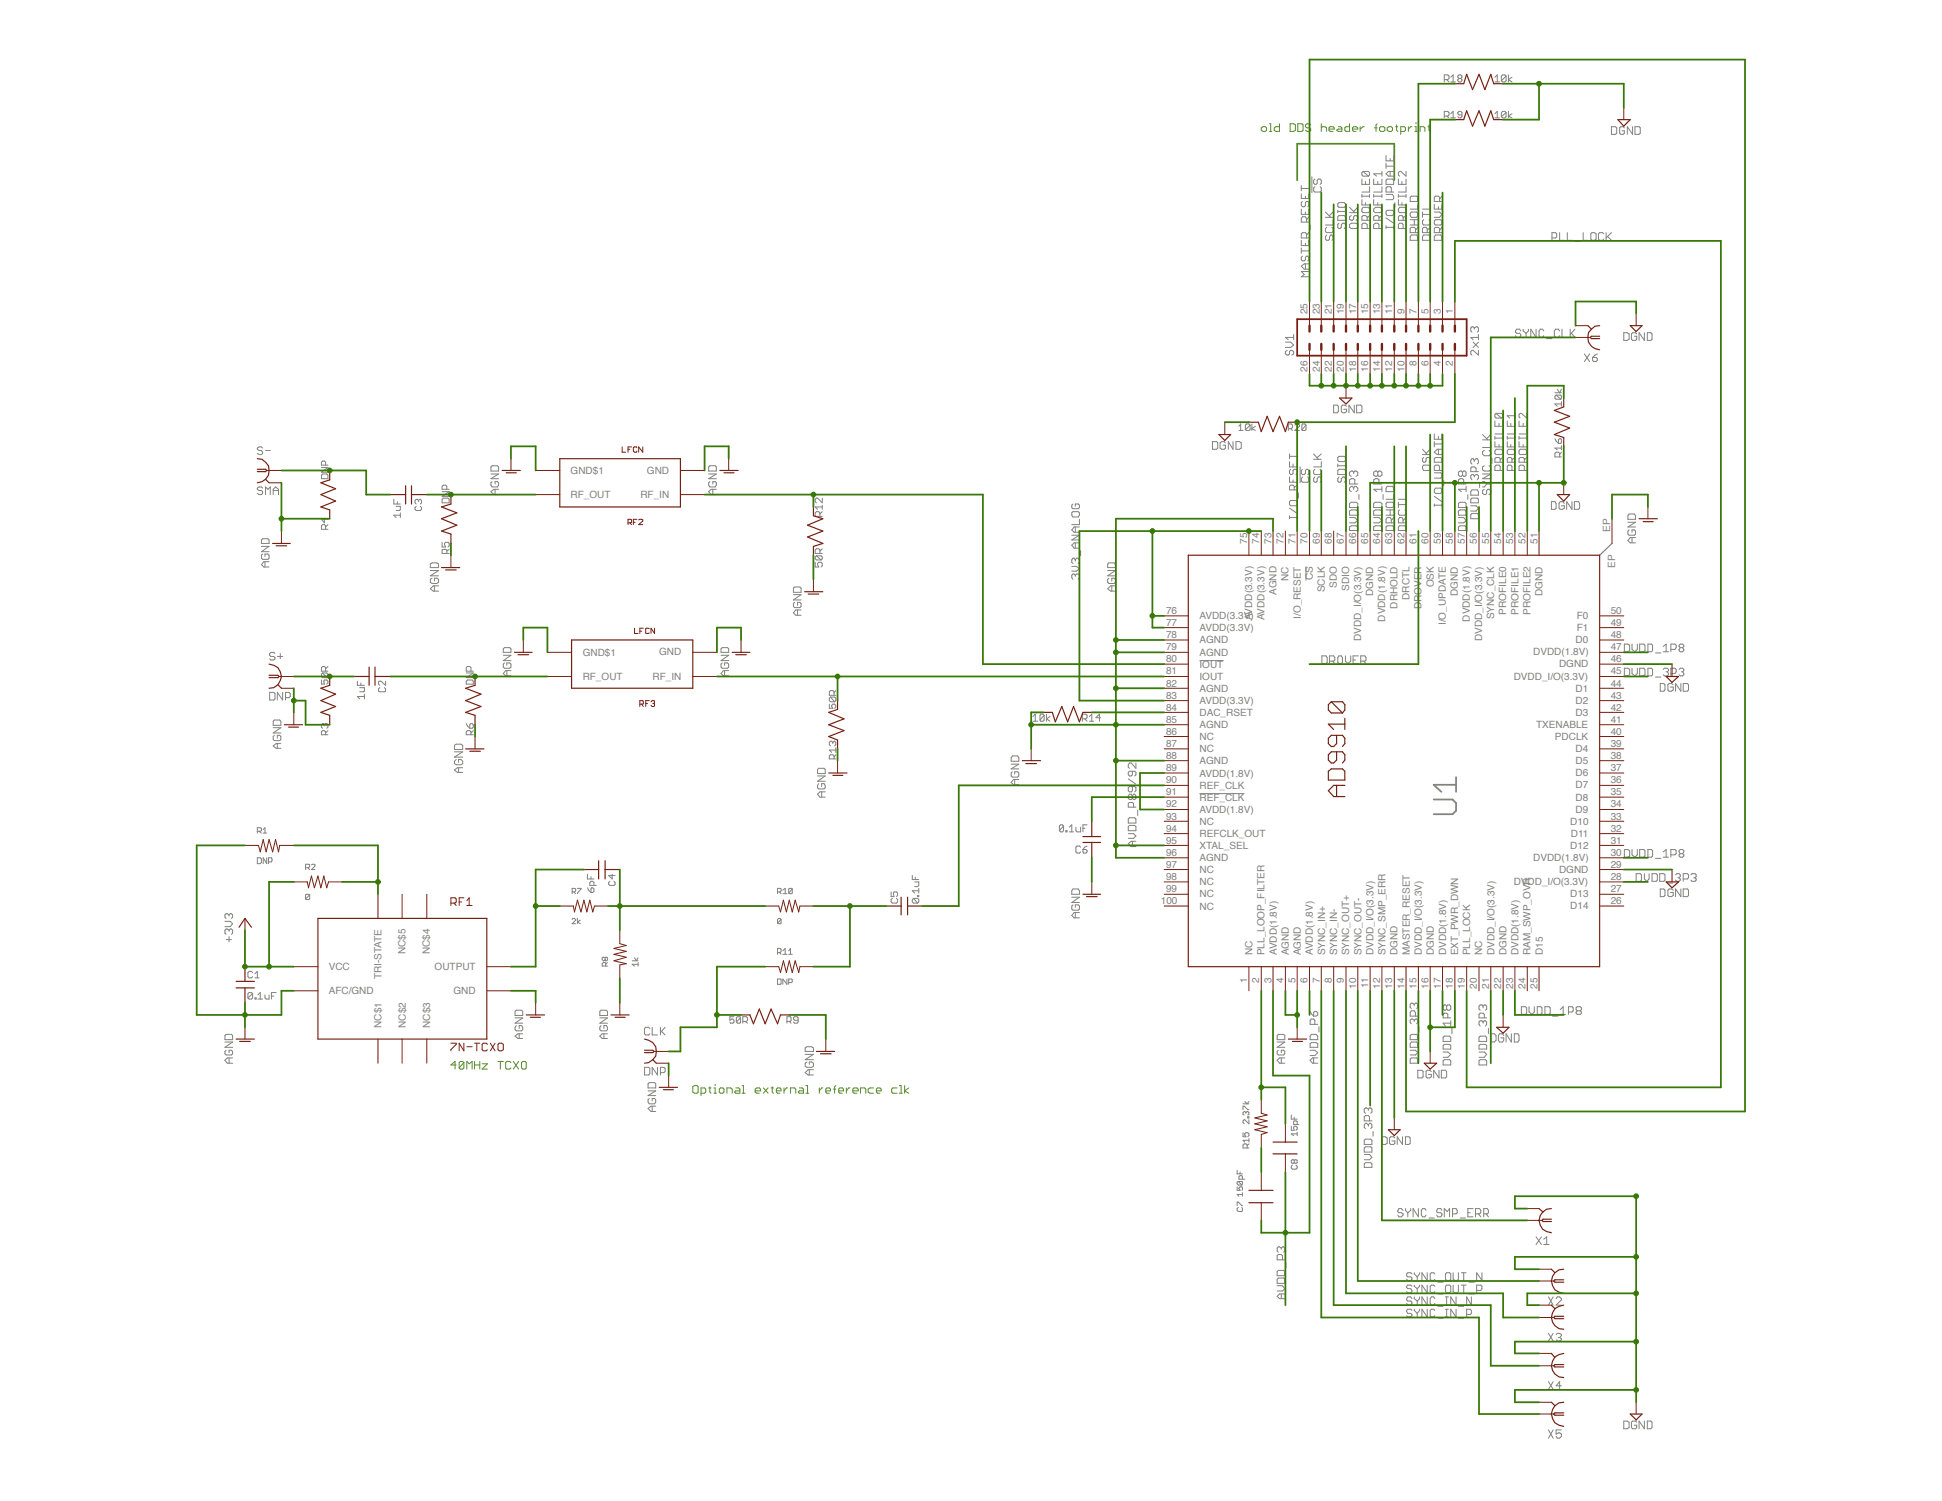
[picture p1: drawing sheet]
<svg xmlns="http://www.w3.org/2000/svg" width="279mm" height="216mm" viewBox="0 0 279 216" stroke-linecap="round" stroke-linejoin="round" font-family="sans-serif">
<defs><g id="words">
<g font-size="1.4" fill="#808080">
<text x="188.1" y="45.2" transform="rotate(-90 188.1 45.2)">25</text>
<text x="189.9" y="45.2" transform="rotate(-90 189.9 45.2)">23</text>
<text x="191.6" y="45.2" transform="rotate(-90 191.6 45.2)">21</text>
<text x="193.4" y="45.2" transform="rotate(-90 193.4 45.2)">19</text>
<text x="195.1" y="45.2" transform="rotate(-90 195.1 45.2)">17</text>
<text x="196.8" y="45.2" transform="rotate(-90 196.8 45.2)">15</text>
<text x="198.6" y="45.2" transform="rotate(-90 198.6 45.2)">13</text>
<text x="200.3" y="45.2" transform="rotate(-90 200.3 45.2)">11</text>
<text x="202.1" y="45.2" transform="rotate(-90 202.1 45.2)">9</text>
<text x="203.8" y="45.2" transform="rotate(-90 203.8 45.2)">7</text>
<text x="205.5" y="45.2" transform="rotate(-90 205.5 45.2)">5</text>
<text x="207.3" y="45.2" transform="rotate(-90 207.3 45.2)">3</text>
<text x="209" y="45.2" transform="rotate(-90 209 45.2)">1</text>
<text x="188.1" y="53.5" transform="rotate(-90 188.1 53.5)">26</text>
<text x="189.9" y="53.5" transform="rotate(-90 189.9 53.5)">24</text>
<text x="191.6" y="53.5" transform="rotate(-90 191.6 53.5)">22</text>
<text x="193.4" y="53.5" transform="rotate(-90 193.4 53.5)">20</text>
<text x="195.1" y="53.5" transform="rotate(-90 195.1 53.5)">18</text>
<text x="196.8" y="53.5" transform="rotate(-90 196.8 53.5)">16</text>
<text x="198.6" y="53.5" transform="rotate(-90 198.6 53.5)">14</text>
<text x="200.3" y="53.5" transform="rotate(-90 200.3 53.5)">12</text>
<text x="202.1" y="53.5" transform="rotate(-90 202.1 53.5)">10</text>
<text x="203.8" y="52.6" transform="rotate(-90 203.8 52.6)">8</text>
<text x="205.5" y="52.6" transform="rotate(-90 205.5 52.6)">6</text>
<text x="207.3" y="52.6" transform="rotate(-90 207.3 52.6)">4</text>
<text x="209" y="52.6" transform="rotate(-90 209 52.6)">2</text>
<text x="82.1" y="68.2">GND$1</text>
<text x="82.1" y="71.7">RF_OUT</text>
<text x="92.1" y="71.6">RF_IN</text>
<text x="93.1" y="68.2">GND</text>
<text x="231.6" y="76.5" transform="rotate(-90 231.6 76.5)">EP</text>
<text x="179.4" y="78.3" transform="rotate(-90 179.4 78.3)">75</text>
<text x="181.2" y="78.3" transform="rotate(-90 181.2 78.3)">74</text>
<text x="182.9" y="78.3" transform="rotate(-90 182.9 78.3)">73</text>
<text x="184.7" y="78.3" transform="rotate(-90 184.7 78.3)">72</text>
<text x="185.4" y="83.6" transform="rotate(-90 185.4 83.6)">NC</text>
<text x="186.4" y="78.3" transform="rotate(-90 186.4 78.3)">71</text>
<text x="188.1" y="78.3" transform="rotate(-90 188.1 78.3)">70</text>
<text x="188.9" y="83.5" transform="rotate(-90 188.9 83.5)">CS</text>
<text x="189.9" y="78.3" transform="rotate(-90 189.9 78.3)">69</text>
<text x="191.6" y="78.3" transform="rotate(-90 191.6 78.3)">68</text>
<text x="193.4" y="78.3" transform="rotate(-90 193.4 78.3)">67</text>
<text x="195.1" y="78.3" transform="rotate(-90 195.1 78.3)">66</text>
<text x="196.8" y="78.3" transform="rotate(-90 196.8 78.3)">65</text>
<text x="198.6" y="78.3" transform="rotate(-90 198.6 78.3)">64</text>
<text x="200.3" y="78.3" transform="rotate(-90 200.3 78.3)">63</text>
<text x="202.1" y="78.3" transform="rotate(-90 202.1 78.3)">62</text>
<text x="203.8" y="78.3" transform="rotate(-90 203.8 78.3)">61</text>
<text x="205.5" y="78.3" transform="rotate(-90 205.5 78.3)">60</text>
<text x="207.3" y="78.3" transform="rotate(-90 207.3 78.3)">59</text>
<text x="209" y="78.3" transform="rotate(-90 209 78.3)">58</text>
<text x="210.8" y="78.3" transform="rotate(-90 210.8 78.3)">57</text>
<text x="212.5" y="78.3" transform="rotate(-90 212.5 78.3)">56</text>
<text x="214.2" y="78.3" transform="rotate(-90 214.2 78.3)">55</text>
<text x="216" y="78.3" transform="rotate(-90 216 78.3)">54</text>
<text x="217.7" y="78.3" transform="rotate(-90 217.7 78.3)">53</text>
<text x="219.5" y="78.3" transform="rotate(-90 219.5 78.3)">52</text>
<text x="221.2" y="78.3" transform="rotate(-90 221.2 78.3)">51</text>
<text x="232.4" y="81.7" transform="rotate(-90 232.4 81.7)">EP</text>
<text x="167.8" y="88.3">76</text>
<text x="172.6" y="89.1">AVDD(3.3V)</text>
<text x="180.2" y="89.2" transform="rotate(-90 180.2 89.2)">AVDD(3.3V)</text>
<text x="181.9" y="89.2" transform="rotate(-90 181.9 89.2)">AVDD(3.3V)</text>
<text x="183.6" y="85.6" transform="rotate(-90 183.6 85.6)">AGND</text>
<text x="187.1" y="89" transform="rotate(-90 187.1 89)">I/O_RESET</text>
<text x="190.6" y="85.2" transform="rotate(-90 190.6 85.2)">SCLK</text>
<text x="192.4" y="84.6" transform="rotate(-90 192.4 84.6)">SDO</text>
<text x="194.1" y="85" transform="rotate(-90 194.1 85)">SDIO</text>
<text x="197.6" y="85.7" transform="rotate(-90 197.6 85.7)">DGND</text>
<text x="199.3" y="89.4" transform="rotate(-90 199.3 89.4)">DVDD(1.8V)</text>
<text x="201.1" y="87.5" transform="rotate(-90 201.1 87.5)">DRHOLD</text>
<text x="202.8" y="86.3" transform="rotate(-90 202.8 86.3)">DRCTL</text>
<text x="204.5" y="87.6" transform="rotate(-90 204.5 87.6)">DROVER</text>
<text x="206.3" y="84.5" transform="rotate(-90 206.3 84.5)">OSK</text>
<text x="208" y="89.9" transform="rotate(-90 208 89.9)">I/O_UPDATE</text>
<text x="209.8" y="85.7" transform="rotate(-90 209.8 85.7)">DGND</text>
<text x="211.5" y="89.4" transform="rotate(-90 211.5 89.4)">DVDD(1.8V)</text>
<text x="215" y="89.1" transform="rotate(-90 215 89.1)">SYNC_CLK</text>
<text x="216.7" y="88.4" transform="rotate(-90 216.7 88.4)">PROFILE0</text>
<text x="218.5" y="88.4" transform="rotate(-90 218.5 88.4)">PROFILE1</text>
<text x="220.2" y="88.4" transform="rotate(-90 220.2 88.4)">PROFILE2</text>
<text x="221.9" y="85.7" transform="rotate(-90 221.9 85.7)">DGND</text>
<text x="226.8" y="89">F0</text>
<text x="231.7" y="88.3">50</text>
<text x="83.8" y="94.3">GND$1</text>
<text x="94.8" y="94.3">GND</text>
<text x="167.8" y="95.3">80</text>
<text x="167.8" y="91.8">78</text>
<text x="167.8" y="93.5">79</text>
<text x="167.8" y="90">77</text>
<text x="172.6" y="92.6">AGND</text>
<text x="172.6" y="94.3">AGND</text>
<text x="172.6" y="90.8">AVDD(3.3V)</text>
<text x="195.8" y="92.2" transform="rotate(-90 195.8 92.2)">DVDD_I/O(3.3V)</text>
<text x="213.2" y="92.2" transform="rotate(-90 213.2 92.2)">DVDD_I/O(3.3V)</text>
<text x="220.6" y="94.3">DVDD(1.8V)</text>
<text x="226.7" y="92.5">D0</text>
<text x="226.8" y="90.8">F1</text>
<text x="231.7" y="91.8">48</text>
<text x="231.7" y="95.3">46</text>
<text x="231.7" y="93.5">47</text>
<text x="231.7" y="90">49</text>
<text x="83.8" y="97.8">RF_OUT</text>
<text x="93.9" y="97.7">RF_IN</text>
<text x="167.8" y="98.7">82</text>
<text x="167.8" y="100.5">83</text>
<text x="167.8" y="97">81</text>
<text x="172.6" y="96">IOUT</text>
<text x="172.6" y="99.5">AGND</text>
<text x="172.6" y="101.3">AVDD(3.3V)</text>
<text x="172.6" y="97.8">IOUT</text>
<text x="217.8" y="97.7">DVDD_I/O(3.3V)</text>
<text x="224.3" y="96">DGND</text>
<text x="226.7" y="99.5">D1</text>
<text x="226.7" y="101.2">D2</text>
<text x="231.7" y="98.7">44</text>
<text x="231.7" y="100.5">43</text>
<text x="231.7" y="97">45</text>
<text x="167.8" y="104">85</text>
<text x="167.8" y="102.2">84</text>
<text x="167.8" y="105.7">86</text>
<text x="167.8" y="107.4">87</text>
<text x="172.6" y="104.7">AGND</text>
<text x="172.6" y="103">DAC_RSET</text>
<text x="172.6" y="106.5">NC</text>
<text x="221" y="104.7">TXENABLE</text>
<text x="223.7" y="106.4">PDCLK</text>
<text x="226.7" y="103">D3</text>
<text x="231.7" y="102.2">42</text>
<text x="231.7" y="107.4">39</text>
<text x="231.7" y="105.7">40</text>
<text x="231.7" y="104">41</text>
<text x="167.8" y="109.2">88</text>
<text x="167.8" y="110.9">89</text>
<text x="167.8" y="112.7">90</text>
<text x="172.6" y="110">AGND</text>
<text x="172.6" y="111.7">AVDD(1.8V)</text>
<text x="172.6" y="108.2">NC</text>
<text x="172.6" y="113.4">REF_CLK</text>
<text x="226.7" y="108.2">D4</text>
<text x="226.7" y="109.9">D5</text>
<text x="226.7" y="111.7">D6</text>
<text x="226.7" y="113.4">D7</text>
<text x="231.7" y="109.2">38</text>
<text x="231.7" y="110.9">37</text>
<text x="231.7" y="112.7">36</text>
<text x="167.8" y="114.4">91</text>
<text x="167.8" y="116.1">92</text>
<text x="167.8" y="117.9">93</text>
<text x="167.8" y="119.6">94</text>
<text x="172.6" y="115.2">REF_CLK</text>
<text x="172.6" y="116.9">AVDD(1.8V)</text>
<text x="172.6" y="118.7">NC</text>
<text x="225.9" y="118.6">D10</text>
<text x="226.7" y="115.1">D8</text>
<text x="226.7" y="116.9">D9</text>
<text x="231.7" y="114.4">35</text>
<text x="231.7" y="116.1">34</text>
<text x="231.7" y="117.9">33</text>
<text x="231.7" y="119.6">32</text>
<text x="167.8" y="123.1">96</text>
<text x="167.8" y="124.8">97</text>
<text x="167.8" y="121.4">95</text>
<text x="172.6" y="123.9">AGND</text>
<text x="172.6" y="125.6">NC</text>
<text x="172.6" y="120.4">REFCLK_OUT</text>
<text x="172.6" y="122.1">XTAL_SEL</text>
<text x="220.6" y="123.8">DVDD(1.8V)</text>
<text x="224.3" y="125.6">DGND</text>
<text x="225.9" y="122.1">D12</text>
<text x="226" y="120.4">D11</text>
<text x="231.7" y="121.4">31</text>
<text x="231.7" y="124.8">29</text>
<text x="231.7" y="123.1">30</text>
<text x="167" y="130.1">100</text>
<text x="167.8" y="126.6">98</text>
<text x="167.8" y="128.3">99</text>
<text x="172.6" y="127.3">NC</text>
<text x="172.6" y="129.1">NC</text>
<text x="172.6" y="130.8">NC</text>
<text x="217.8" y="127.3">DVDD_I/O(3.3V)</text>
<text x="225.9" y="129.1">D13</text>
<text x="225.9" y="130.8">D14</text>
<text x="231.7" y="128.3">27</text>
<text x="231.7" y="130.1">26</text>
<text x="231.7" y="126.6">28</text>
<text x="58.4" y="137.3" transform="rotate(-90 58.4 137.3)">NC$5</text>
<text x="61.8" y="137.3" transform="rotate(-90 61.8 137.3)">NC$4</text>
<text x="180.2" y="137.4" transform="rotate(-90 180.2 137.4)">NC</text>
<text x="181.9" y="137.4" transform="rotate(-90 181.9 137.4)">PLL_LOOP_FILTER</text>
<text x="183.7" y="137.4" transform="rotate(-90 183.7 137.4)">AVDD(1.8V)</text>
<text x="185.4" y="137.4" transform="rotate(-90 185.4 137.4)">AGND</text>
<text x="187.2" y="137.4" transform="rotate(-90 187.2 137.4)">AGND</text>
<text x="188.9" y="137.4" transform="rotate(-90 188.9 137.4)">AVDD(1.8V)</text>
<text x="190.6" y="137.4" transform="rotate(-90 190.6 137.4)">SYNC_IN+</text>
<text x="192.4" y="137.4" transform="rotate(-90 192.4 137.4)">SYNC_IN-</text>
<text x="194.1" y="137.4" transform="rotate(-90 194.1 137.4)">SYNC_OUT+</text>
<text x="195.9" y="137.4" transform="rotate(-90 195.9 137.4)">SYNC_OUT-</text>
<text x="197.6" y="137.4" transform="rotate(-90 197.6 137.4)">DVDD_I/O(3.3V)</text>
<text x="199.3" y="137.4" transform="rotate(-90 199.3 137.4)">SYNC_SMP_ERR</text>
<text x="201.1" y="137.4" transform="rotate(-90 201.1 137.4)">DGND</text>
<text x="202.8" y="137.4" transform="rotate(-90 202.8 137.4)">MASTER_RESET</text>
<text x="204.6" y="137.4" transform="rotate(-90 204.6 137.4)">DVDD_I/O(3.3V)</text>
<text x="206.3" y="137.4" transform="rotate(-90 206.3 137.4)">DGND</text>
<text x="208" y="137.4" transform="rotate(-90 208 137.4)">DVDD(1.8V)</text>
<text x="209.8" y="137.4" transform="rotate(-90 209.8 137.4)">EXT_PWR_DWN</text>
<text x="211.5" y="137.4" transform="rotate(-90 211.5 137.4)">PLL_LOCK</text>
<text x="213.3" y="137.4" transform="rotate(-90 213.3 137.4)">NC</text>
<text x="215" y="137.4" transform="rotate(-90 215 137.4)">DVDD_I/O(3.3V)</text>
<text x="216.7" y="137.4" transform="rotate(-90 216.7 137.4)">DGND</text>
<text x="218.5" y="137.4" transform="rotate(-90 218.5 137.4)">DVDD(1.8V)</text>
<text x="220.2" y="137.4" transform="rotate(-90 220.2 137.4)">RAM_SWP_OVR</text>
<text x="222" y="137.4" transform="rotate(-90 222 137.4)">D15</text>
<text x="47.3" y="143">AFC/GND</text>
<text x="47.3" y="139.5">VCC</text>
<text x="54.9" y="140.8" transform="rotate(-90 54.9 140.8)">TRI-STATE</text>
<text x="62.5" y="139.5">OUTPUT</text>
<text x="65.2" y="143">GND</text>
<text x="179.4" y="141.4" transform="rotate(-90 179.4 141.4)">1</text>
<text x="181.2" y="141.4" transform="rotate(-90 181.2 141.4)">2</text>
<text x="182.9" y="141.4" transform="rotate(-90 182.9 141.4)">3</text>
<text x="184.7" y="141.4" transform="rotate(-90 184.7 141.4)">4</text>
<text x="186.4" y="141.4" transform="rotate(-90 186.4 141.4)">5</text>
<text x="188.1" y="141.4" transform="rotate(-90 188.1 141.4)">6</text>
<text x="189.9" y="141.4" transform="rotate(-90 189.9 141.4)">7</text>
<text x="191.6" y="141.4" transform="rotate(-90 191.6 141.4)">8</text>
<text x="193.4" y="141.4" transform="rotate(-90 193.4 141.4)">9</text>
<text x="195.1" y="142.2" transform="rotate(-90 195.1 142.2)">10</text>
<text x="196.8" y="142.1" transform="rotate(-90 196.8 142.1)">11</text>
<text x="198.6" y="142.2" transform="rotate(-90 198.6 142.2)">12</text>
<text x="200.3" y="142.2" transform="rotate(-90 200.3 142.2)">13</text>
<text x="202.1" y="142.2" transform="rotate(-90 202.1 142.2)">14</text>
<text x="203.8" y="142.2" transform="rotate(-90 203.8 142.2)">15</text>
<text x="205.5" y="142.2" transform="rotate(-90 205.5 142.2)">16</text>
<text x="207.3" y="142.2" transform="rotate(-90 207.3 142.2)">17</text>
<text x="209" y="142.2" transform="rotate(-90 209 142.2)">18</text>
<text x="210.8" y="142.2" transform="rotate(-90 210.8 142.2)">19</text>
<text x="212.5" y="142.2" transform="rotate(-90 212.5 142.2)">20</text>
<text x="214.2" y="142.2" transform="rotate(-90 214.2 142.2)">21</text>
<text x="216" y="142.2" transform="rotate(-90 216 142.2)">22</text>
<text x="217.7" y="142.2" transform="rotate(-90 217.7 142.2)">23</text>
<text x="219.5" y="142.2" transform="rotate(-90 219.5 142.2)">24</text>
<text x="221.2" y="142.2" transform="rotate(-90 221.2 142.2)">25</text>
<text x="54.9" y="147.8" transform="rotate(-90 54.9 147.8)">NC$1</text>
<text x="58.4" y="147.8" transform="rotate(-90 58.4 147.8)">NC$2</text>
<text x="61.9" y="147.8" transform="rotate(-90 61.9 147.8)">NC$3</text>
</g>
</g></defs>
<path d="M186.6 25.9v-5.2h14v5.2" fill="none" stroke="#827c15" stroke-width=".25"/>
<g fill="none" stroke="#827c15" stroke-width=".14">
<path d="M181.5 18.4l.2-.2h.4l.1 .2v.3l-.1 .2h-.4l-.2-.2zM182.6 18.9h.4M182.6 17.8h.2v1.1M184.1 17.8v1.1h-.5l-.3-.2v-.3l.3-.2h.5M185.6 17.8h.5l.3 .2v.7l-.3 .2h-.5zM186.7 17.8h.6l.2 .2v.7l-.2 .2h-.6zM188.6 18l-.2-.2h-.3l-.3 .2v.2l.3 .2h.3l.2 .2v.1l-.2 .2h-.3l-.3-.2M190.1 18.4l.2-.2h.3l.3 .2v.5M190.1 17.8v1.1M191.2 18.6h.8v-.2l-.2-.2h-.4l-.2 .2v.3l.2 .2h.4M192.6 18.2h.3l.2 .2v.5h-.5l-.3-.2 .3-.1h.5M194.2 17.8v1.1h-.5l-.2-.2v-.3l.2-.2h.5"/>
<path d="M194.6 18.6h.7v-.2l-.2-.2h-.3l-.2 .2v.3l.2 .2h.3M195.7 18.2v.7M196.3 18.2h-.2l-.4 .4M197.7 18.4h.4M198.1 17.8l-.1 .2v.9M198.5 18.4l.1-.2h.5l.1 .2v.3l-.1 .2h-.5l-.1-.2zM199.6 18.4l.2-.2h.4l.1 .2v.3l-.1 .2h-.4l-.2-.2zM200.8 18.2h.3M200.9 18v.7l.2 .2M201.5 18.9h.5l.2-.2v-.3l-.2-.2h-.5v1.1M202.6 18.2v.7M203.1 18.2h-.1l-.4 .4"/>
<path d="M203.6 18.9h.3M203.6 18.2h.1v.7M203.7 17.6v.2M204.3 18.9v-.7h.5l.2 .2v.5M205.4 18.2h.4M205.6 18v.7l.2 .2M65.6 153.2h-.7l.6-.5v1.1M66.7 152.8l-.1-.1h-.4l-.1 .1v.8M66.7 152.8v.8l-.1 .2h-.4l-.1-.2M66.7 152.8l-.6 .8M67.2 153.8v-1.1l.3 .3 .4-.3v1.1M68.3 153.2h.7"/>
<path d="M68.3 152.7v1.1M69 152.7v1.1M69.4 153h.7l-.7 .8h.7M71.6 152.7h.8M72 152.7v1.1M73.5 152.8l-.2-.1h-.4l-.2 .1v.8l.2 .2h.4l.2-.2M73.9 152.7l.7 1.1M74.6 152.7l-.7 1.1M75.2 152.7h.3l.2 .1v.8l-.2 .2h-.3l-.2-.2v-.8zM99.7 156.3l.2-.2h.4l.1 .2v.8l-.1 .1h-.4l-.2-.1zM100.9 157.2h.5l.1-.1v-.4l-.1-.2h-.5v1.1M102 156.5h.3"/>
<path d="M102.1 156.3v.8l.2 .1M102.7 157.2h.4M102.7 156.5h.2v.7M102.9 156v.1M103.5 156.7l.2-.2h.3l.2 .2v.4l-.2 .1h-.3l-.2-.1zM104.6 157.2v-.7h.5l.2 .2v.5M105.9 156.5h.4l.1 .2v.5h-.5l-.2-.1 .2-.2h.5M106.8 156.1h.2v1.1M106.8 157.2h.4M108.6 156.9h.8v-.2l-.2-.2h-.3l-.3 .2v.4l.3 .1h.3M109.8 156.5l.7 .7M110.5 156.5l-.7 .7"/>
<path d="M110.9 156.5h.4M111.1 156.3v.8l.2 .1M111.7 156.9h.7v-.2l-.2-.2h-.3l-.2 .2v.4l.2 .1h.3M112.8 156.5v.7M113.3 156.5h-.2l-.3 .4M113.7 157.2v-.7h.6l.2 .2v.5M115 156.5h.4l.2 .2v.5h-.6l-.2-.1 .2-.2h.6M115.9 156.1h.3v1.1M115.9 157.2h.5M117.9 156.5v.7M118.4 156.5h-.2l-.3 .4M118.8 156.9h.7v-.2l-.2-.2h-.3l-.2 .2v.4l.2 .1h.3"/>
<path d="M119.9 156.7h.3M120.2 156.1l-.1 .2v.9M120.7 156.9h.6v-.2l-.1-.2h-.4l-.1 .2v.4l.1 .1h.4M121.8 156.5v.7M122.3 156.5h-.2l-.3 .4M122.7 156.9h.8v-.2l-.2-.2h-.4l-.2 .2v.4l.2 .1h.4M123.8 157.2v-.7h.6l.2 .2v.5M125.7 156.5h-.5l-.3 .2v.4l.3 .1h.5M126.1 156.9h.7v-.2l-.2-.2h-.3l-.2 .2v.4l.2 .1h.3M129.1 156.5h-.6l-.2 .2v.4l.2 .1h.6M129.4 156.1h.2v1.1M129.4 157.2h.4"/>
<path d="M130.2 156.1v1.1M130.7 156.5l-.5 .4 .5 .3"/>
</g>
<g fill="none" stroke="#808080" stroke-width=".14">
<path d="M207.8 11.5h.5l.2-.2v-.4l-.2-.1h-.5v1M207.8 16.7h.5l.2-.2v-.3l-.2-.2h-.5v1M208.1 11.5l.4 .3M208.1 16.7l.4 .3M208.7 11.8h.7M208.7 17h.7M208.7 11.1l.4-.3v1M208.7 16.4l.4-.4v1M209.9 11.3l-.2 .2v.1l.2 .2h.3l.1-.2v-.1l-.1-.2M209.9 11.3l-.2-.2v-.2l.2-.1h.3l.1 .1v.2l-.1 .2M209.9 11.3h.3M210.3 16.5h-.4l-.2-.1v-.2l.2-.2h.3l.1 .2v.6l-.1 .2h-.3l-.2-.2"/>
<path d="M215.1 11.1l.3-.3v1M215.1 16.4l.3-.4v1M215.1 11.8h.7M215.1 17h.7M216.7 10.9v.7l-.2 .2h-.3l-.2-.2M216.7 16.2v.6l-.2 .2h-.3l-.2-.2M216.7 10.9l-.2-.1h-.3l-.2 .1v.7M216.7 16.2l-.2-.2h-.3l-.2 .2v.6M216.7 10.9l-.7 .7M216.7 16.2l-.7 .6M217 10.8v1M217 16v1"/>
<path d="M217.5 11.1l-.5 .4 .5 .3M217.5 16.4l-.5 .3 .5 .3M231.8 18.2h.6l.2 .2v.8l-.2 .1h-.6zM233.7 18.4l-.2-.2h-.3l-.2 .2v.8l.2 .1h.3l.2-.1v-.4h-.3M234.9 18.2v1.1l-.8-1.1v1.1M235.2 18.2h.6l.2 .2v.8l-.2 .1h-.6zM187.2 26.7v.8M187.2 27.9v.7h1.1v-.7M187.2 30.1v.7h1.1v-.7M187.2 34.6v.7h1.1v-.7M187.2 35.7v.7M187.2 36.1h1.1"/>
<path d="M187.2 27.1h1.1M187.4 36.9l-.2 .1v.4l.2 .1h.2l.2-.1v-.4l.2-.1h.2l.1 .1v.4l-.1 .1M187.4 29l-.2 .1v.5l.2 .1h.2l.2-.1v-.5l.2-.1h.2l.1 .1v.5l-.1 .1M187.8 28.2v.4M187.8 30.5v.3M187.8 35v.3M187.8 38v.7M188 34.2v-.6l-.2-.1h-.4l-.2 .1v.6h1.1M188 31.9v-.5l-.2-.2h-.4l-.2 .2v.5h1.1M188.3 39.1h-1.1l.4 .4-.4 .3h1.1M188.3 33.5l-.3 .3M188.3 38h-.7l-.4 .3 .4 .4h.7"/>
<path d="M188.3 31.2l-.3 .4M188.5 32.4v.6M188.7 25.4v2.3M189.2 25.8l-.2 .1v.5l.2 .1h.1l.2-.1v-.5l.2-.1h.2l.2 .1v.5l-.2 .1M189.2 26.9l-.2 .1v.5l.2 .1h.7l.2-.1v-.5l-.2-.1M190.7 31.3h1.1M190.7 30.5l.8 .8M190.9 33.8l-.2 .3v.3l.2 .2h.2l.2-.2v-.3l.2-.3h.1l.2 .3v.3l-.2 .2M190.9 32.7l-.2 .2v.4l.2 .2h.7l.2-.2v-.4l-.2-.2M191.8 31.6v.8h-1.1M191.8 30.5l-.5 .5M192.5 29.3l.1-.2h.8l.2 .2v.4l-.2 .1h-.8l-.1-.1z"/>
<path d="M192.5 30.2v.4M192.5 31.2l.1-.2h.8l.2 .2v.5h-1.1zM192.5 30.4h1.1M192.6 32.1l-.1 .2v.4l.1 .2h.2l.2-.2v-.4l.2-.2h.2l.2 .2v.4l-.2 .2M193.6 30.2v.4M194.2 32.3l.2-.2h.7l.2 .2v.4l-.2 .2h-.7l-.2-.2zM194.2 30.6h1.1M194.2 29.8l.7 .8M194.4 31l-.2 .2v.3l.2 .2h.2l.2-.2v-.3l.1-.2 .4 .2v.3l-.2 .2M195.3 29.8l-.5 .6M195.9 25.8v.7h1.1v-.7M195.9 28v.4"/>
<path d="M195.9 28.7v.8h1.1M195.9 28.2h1.1M196.1 24.7l-.2 .1v.4l.2 .1h.8M196.1 29.8h.8l.1 .3v.3l-.1 .2h-.8l-.2-.2v-.3zM196.1 24.7h.8l.1 .1v.4l-.1 .1M196.1 24.7l.8 .6M196.4 26.1v.4M196.4 29.1v.4M196.7 31.7v-.5l-.3-.2h-.3l-.2 .2v.5h1.1M196.7 32.9v-.6l-.3-.2h-.3l-.2 .2v.6h1.1M197 26.9v.7h-1.1M197 28v.4"/>
<path d="M197 31l-.3 .3M197.6 25.8v.7h1.2v-.7M197.6 28v.4M197.6 28.7v.8h1.2M197.6 28.2h1.2M197.9 29.8h.7l.2 .3v.3l-.2 .2h-.7l-.3-.2v-.3zM198.2 26.1v.4M198.2 29.1v.4M198.4 31.7v-.5l-.2-.2h-.3l-.3 .2v.5h1.2M198.4 32.9v-.6l-.2-.2h-.3l-.3 .2v.6h1.2M198.8 24.7v.6M198.8 26.9v.7h-1.2"/>
<path d="M198.8 28v.4M198.8 31l-.4 .3M198.8 25h-1.2l.5 .3M199.4 25.9l.2-.1h.7l.2 .1v.6h-1.1zM199.4 32.7h1.1M199.4 22.4v.7h1.1v-.7M199.4 28h.9l.2 .2v.4l-.2 .1h-.9M199.4 23.5v.7M199.4 32.4v.5M199.4 31.3l1.1 .8M199.4 23.9h1.1M199.6 30.2h.7l.2 .2v.4l-.2 .2h-.7l-.2-.2v-.4z"/>
<path d="M200 22.8v.3M200 24.7v.6M200.2 27.6v-.6l-.2-.1h-.4l-.2 .1v.6h1.1M200.5 32.4v.5M200.5 24.7h-.8l-.3 .3 .3 .3h.8M200.7 29.1v.7M201.2 25.8v.7h1.1v-.7M201.2 28.2h1.1M201.2 28v.4M201.2 28.7v.8h1.1M201.4 29.8h.7l.2 .3v.3l-.2 .2h-.7l-.2-.2v-.3zM201.7 26.1v.4"/>
<path d="M201.7 29.1v.4M201.9 32.9v-.6l-.2-.2h-.3l-.2 .2v.6h1.1M201.9 31.7v-.5l-.2-.2h-.3l-.2 .2v.5h1.1M202.3 26.9v.7h-1.1M202.3 24.7v.6l-.8-.6h-.1l-.2 .1v.4l.2 .1M202.3 31l-.4 .3M202.3 28v.4M202.9 30.7l.2-.2h.7l.2 .2v.3l-.2 .3h-.7l-.2-.3zM202.9 32.4h1.1M202.9 31.6h1.1M203.1 28.2h.7l.2 .2v.6h-1.1v-.6zM203.1 33.8h.7l.2 .3v.5h-1.1v-.5z"/>
<path d="M203.5 31.6v.8M203.6 33.5v-.6l-.1-.2h-.4l-.2 .2v.6h1.1M204 29.4v.7h-1.1M204 32.7l-.4 .4M204.7 30.5v.8M204.7 30.8h1.1M204.8 31.6l-.1 .2v.4l.1 .2h.8l.2-.2v-.4l-.2-.2M204.8 33.8h.8l.2 .3v.5h-1.1v-.5zM205.3 33.5v-.6l-.1-.2h-.4l-.1 .2v.6h1.1M205.8 29.4v.7h-1.1M205.8 32.7l-.5 .4M206.4 31.8l.1-.2h.8l.2 .2v.4l-.2 .2h-.8l-.1-.2z"/>
<path d="M206.4 30.5h.7l.4 .3-.4 .5h-.7M206.4 29.4v.7h1.1v-.7M206.5 33.8h.8l.2 .3v.5h-1.1v-.5zM206.9 29.7v.4M207.1 33.5v-.6l-.2-.2h-.4l-.1 .2v.6h1.1M207.1 29v-.6l-.2-.2h-.4l-.1 .2v.6h1.1M207.5 32.7l-.4 .4M207.5 28.2l-.4 .4M223.3 34.2h.5l.2-.1v-.5l-.2-.1h-.5v1.1M224.4 33.5v1.1h.7M225.5 33.5v1.1h.8M226.6 34.7h.8"/>
<path d="M227.8 33.5v1.1h.7M229 33.5h.4l.2 .1v.8l-.2 .2h-.4l-.1-.2v-.8zM230.7 33.6l-.1-.1h-.5l-.1 .1v.8l.1 .2h.5l.1-.2M231.1 33.5v1.1M231.3 34.1l.5 .5M231.8 33.5l-.7 .7M184.9 49.2h.8l.4 .4-.4 .4h-.8M185.2 50.4l-.3 .2v.3l.3 .2h.2l.1-.2v-.3l.2-.2 .4 .2v.3l-.2 .2M186.1 48.1v.8M186.1 48.5h-1.2l.5 .4M191.9 58.3h.5l.2 .1v.8l-.2 .2h-.5zM193.7 58.4l-.2-.1h-.4l-.1 .1v.8l.1 .2h.4l.2-.2v-.3h-.4"/>
<path d="M194.8 58.3v1.1l-.7-1.1v1.1M195.2 58.3h.6l.1 .1v.8l-.1 .2h-.6zM211.9 49.2l.8 .8M212.1 47.2l.3-.2h.1l.2 .2v.4l-.2 .2M212.1 47.2l-.2-.2h-.1l-.2 .2v.4l.2 .2M212.1 47.2v.1M212.7 48.1v.8M212.7 50.4v.7l-.8-.7h-.1l-.2 .2v.3l.2 .2M212.7 49.2l-.8 .8M212.7 48.5h-1.1l.3 .4M215.2 59.5h.8l.2 .1v.4l-.2 .1M215.2 59.5l-.1 .1v.4l.1 .1h.8"/>
<path d="M215.2 59.5l.8 .6M218 59.5v.6M218 59.8h-1.1l.3 .3M218.8 47.6l-.2-.3h-.4l-.2 .5 .2 .1h.4l.2 .2v.2l-.2 .2h-.4l-.2-.2M219.1 47.3v.3l.5 .3M219.6 47.9v.6M219.6 59.5v.6l-.7-.6h-.2l-.2 .1v.4l.2 .1M219.9 47.3v.3l-.3 .3M221 47.3v1.2l-.8-1.2v1.2M222.1 47.6l-.2-.3h-.3l-.2 .3v.7l.2 .2h.3l.2-.2M222.5 48.7h.8M223.7 56.5h.9"/>
<path d="M223.9 56.8h.7v.2v.4M223.9 56.8l-.2 .2v.3l.2 .1h.7M223.9 56.8l.7 .6M224 56l.4 .5 .2-.5M224.4 47.6l-.2-.3h-.4l-.2 .3v.7l.2 .2h.4l.2-.2M224.6 58.1h-.9l.3 .3M224.6 57.8v.6M224.7 47.3v1.2h.8M225.9 47.3v1.2M226.1 47.9l.5 .6M226.6 47.3l-.7 .8M227.9 50.9l.8 1.1"/>
<path d="M228.7 50.9l-.8 1.1M229.1 51.4h.5l.2 .2v.2l-.2 .2h-.3l-.2-.2zM229.8 50.9l-.7 .5M233.6 47.9h.5l.3 .1v.8l-.3 .2h-.5zM235.5 48l-.2-.1h-.4l-.2 .1v.8l.2 .2h.4l.2-.2v-.4h-.4M236.6 47.9v1.1l-.8-1.1v1.1M237 47.9h.5l.2 .1v.8l-.2 .2h-.5zM37.6 77.7l.2-.2h.7l.2 .2v.5h-1.1zM37.6 78.6h1.1l-1.1 .8h1.1M37.8 64.5l-.2-.2h-.3l-.3 .2v.1l.3 .2h.3l.2 .2v.2l-.2 .2h-.3l-.3-.2M37.8 79.7l-.2 .2v.4l.2 .2h.7l.2-.2v-.4l-.2-.2h-.4v.3M37.8 70.2l-.2-.2h-.3l-.3 .2v.2l.3 .1h.3l.2 .2v.3l-.2 .1h-.3l-.3-.1"/>
<path d="M38.2 64.8h.7M38.2 71.1v-1.1l.3 .4 .4-.4v1.1M39.3 71.1v-.7l.3-.4 .5 .4v.7M39.3 70.5h.8M46.2 68.3l.2-.1h.6l.2 .1v.6h-1zM46.2 67.2h1l-1 .7h1M46.7 74.5v.7l-.5-.5h1M46.8 76.1v-.5l-.1-.1h-.3l-.2 .1v.5h1M46.8 66.9v-.4l-.1-.2h-.3l-.2 .2v.4h1M47.2 75.5l-.4 .3M56.7 71.8v.7h.9M57 72.8h.6l-.1 .6h-.5"/>
<path d="M57.2 72.2v.3M57.6 74.1h-.9l.3 .3M57.6 73.8v.6M59.9 72.8l-.2 .2v.3l.2 .1h.6l.1-.1v-.3l-.1-.2M60.2 72l-.2-.2h-.1l-.2 .2v.3l.2 .2M60.2 72l.2-.2 .2 .2v.3l-.1 .2M60.2 72v.2M63.6 78v.7h.5l-.2-.4v-.1l.2-.2h.4l.1 .2v.3l-.1 .2M63.6 71.8l.2-.2h.7l.1 .2v.5h-1zM63.6 70.7h1l-1 .7h1M64.3 79.6v-.5l-.2-.1-.5 .1v.5h1M64.3 70.4v-.4l-.2-.2h-.3l-.2 .2v.4h1"/>
<path d="M64.6 79l-.3 .3M70.6 68.2h1.1l-1.1 .7h1.1M70.8 69.3l-.2 .1v.4l.2 .2h.8l.1-.2v-.4l-.1-.1h-.4v.3M70.8 67h.8l.1 .2v.6h-1.1v-.6zM71.2 70.4v.7M71.7 70.4h-.6l-.5 .3 .5 .4h.6M102 68.2h1.1l-1.1 .7h1.1M102.1 69.3l-.1 .1v.4l.1 .2h.8l.2-.2v-.4l-.2-.1h-.3v.3M102.1 67h.8l.2 .2v.6h-1.1v-.6zM102.6 70.4v.7M103.1 70.4h-.8l-.3 .3 .3 .4h.8M117.5 79.9l-.2 .2v.3l.2 .1h.6"/>
<path d="M117.5 79.9h.6l.2 .2v.3l-.2 .1M117.5 79.9l.6 .6M118 74.3v-.5l-.2-.2h-.3l-.2 .2v.5h1M118 79.6v-.5l-.2-.2h-.3l-.2 .2v.5h1M118.3 71.6v.7l-.7-.7h-.1l-.2 .2v.4l.2 .1M118.3 72.7v.6M118.3 73.6l-.3 .3M118.3 72.9h-1l.3 .4M118.3 78.9l-.3 .4M154.2 77h1.1l-1.1 .7h1.1M154.4 72.5l-.2 .2v.3l.2 .2h.7l.2-.2v-.3l-.2-.2h-.4v.3M154.4 73.6h.7l.2 .2v.3l-.2 .3h-.7l-.2-.3v-.3z"/>
<path d="M154.7 75.8v.8M154.7 78.1v.7M155.3 78.1h-.8l-.3 .3 .3 .4h.8M155.3 75.8h-.8l-.3 .4 .3 .4h.8M155.3 74.7v.8h-1.1M155.5 79.2v.7M174.4 63.5h.6l.2 .2v.8l-.2 .1h-.6zM176.3 63.7l-.2-.2h-.3l-.3 .2v.8l.3 .1h.3l.2-.1v-.5h-.3M177.4 63.5v1.1l-.7-1.1v1.1M177.8 63.5h.5l.3 .2v.8l-.3 .1h-.5zM178.2 61.3l.3-.3v.9M178.2 61.9h.6"/>
<path d="M179.9 61.2v.6l-.2 .1-.5-.1M179.9 61.2l-.2-.2h-.4l-.1 .2v.6M179.9 61.2l-.7 .6M180.1 61v.9M180.6 61.3l-.5 .4 .5 .2M185.4 61.7h.4l.1-.2v-.3l-.1-.2h-.4v.9M185.5 66.4v.8h1.1v-.8M185.5 68.6v.8h1.1v-.8M185.5 72.2l.2-.2h.8l.1 .2v.4l-.1 .1h-.8l-.2-.1zM185.5 65.3v.7M185.5 74.2v.4M185.5 74.4h1.1"/>
<path d="M185.5 65.6h1.1M185.5 73.1l1.1 .8M185.7 67.5l-.2 .2v.4l.2 .2h.2l.1-.2v-.4l.2-.2h.3l.1 .2v.4l-.1 .2M185.7 61.7l.2 .2M186 66.7v.5M186 69v.4M186.2 70.5v-.5l-.2-.2h-.3l-.2 .2v.5h1.1M186.3 61.2l.2-.2h.3l.2 .2v.1l-.7 .6h.7M186.6 74.2v.4M186.6 69.8l-.4 .3M186.8 70.9v.7M187 67.2v2.2"/>
<path d="M187.4 67.5l-.2 .2v.4l.2 .2h.2l.2-.2v-.4l.2-.2h.2l.1 .2v.4l-.1 .2M187.4 68.6l-.2 .3v.3l.2 .2h.8l.1-.2v-.3l-.1-.3M187.9 61.2v.6l-.2 .1-.4-.1M187.9 61.2l-.2-.2h-.3l-.1 .8M187.9 61.2l-.6 .6M189 66.1h1.1M189 65.3l.7 .8M189.2 67.5l-.2 .2v.4l.2 .2h.7l.2-.2v-.4l-.2-.2M189.2 68.6l-.2 .3v.3l.2 .2h.1l.2-.2v-.3l.2-.3h.2l.2 .3v.3l-.2 .2M190.1 66.4v.8h-1.1M190.1 65.3l-.6 .5M192.5 67h1.1"/>
<path d="M192.5 65.8l.1-.2h.8l.2 .2v.4l-.2 .2h-.8l-.1-.2zM192.5 67.7l.1-.2h.8l.2 .2v.6h-1.1zM192.5 66.7v.5M192.6 68.6l-.1 .3v.3l.1 .2h.2l.2-.2v-.3l.2-.3h.2l.2 .3v.3l-.2 .2M193.6 66.7v.5M194.2 73.5l.2-.2h.7l.2 .2v.6h-1.1zM194.2 75.8l.2-.2h.7l.2 .2v.5h-1.1zM194.2 74.4h.7l.4 .5-.4 .3h-.7M194.2 72.4l.2-.2h.7l.2 .2v.6h-1.1zM194.8 67.9l-.2-.1-.4 .1v.4l.2 .2M194.8 67.9l.1-.1 .4 .1v.4l-.2 .2M194.8 70.2l.1-.2h.2l.2 .2v.3l-.2 .2"/>
<path d="M194.8 70.2l-.2-.2h-.2l-.2 .2v.3l.2 .2M194.8 67.9v.2M194.8 70.2v.2M194.9 69.6v-.6l-.1-.1h-.4l-.2 .1v.6h1.1M195.5 71.1v.7M197.6 72.4l.3-.2h.7l.2 .2v.6h-1.2zM197.6 73.5l.3-.2h.7l.2 .2v.6h-1.2zM197.6 75.8l.3-.2h.7l.2 .2v.5h-1.2zM197.6 74.4h.8l.4 .5-.4 .3h-.8M198.2 67.9l.2-.1 .4 .1v.4l-.2 .2h-.2l-.2-.2M198.2 67.9l-.1-.1-.5 .1v.4l.3 .2h.2l.1-.2M198.2 67.9v.4"/>
<path d="M198.4 69.6v-.6l-.2-.1h-.3l-.3 .1v.6h1.2M198.8 70v.7M198.8 70.4h-1.2l.5 .3M199 71.1v.7M199.4 74.1h1.1M199.4 75.8l.2-.2h.7l.2 .2v.5h-1.1zM199.4 73.3h1.1M199.4 72.4l.2-.2h.7l.2 .2v.4l-.2 .2h-.7l-.2-.2zM199.6 70h.7l.2 .2v.5h-1.1v-.5zM200 73.3v.8M200.2 75.2v-.5l-.2-.3h-.4l-.2 .3v.5h1.1M200.5 71.1v.7h-1.1"/>
<path d="M200.5 74.4l-.3 .5M201.2 75.8l.2-.2h.7l.2 .2v.5h-1.1zM201.2 72.2v.8M201.2 72.6h1.1M201.4 73.3l-.2 .2v.4l.2 .2h.7l.2-.2v-.4l-.2-.2M201.9 75.2v-.5l-.2-.3h-.3l-.2 .3v.5h1.1M202.3 71.1v.7h-1.1M202.3 74.4l-.4 .5M204.7 65.4h1.1M204.7 64.6l.6 .8M204.8 65.8l-.1 .2v.3l.1 .2h.2l.2-.2v-.3l.1-.2h.3l.2 .2v.3l-.2 .2M204.8 66.9h.8l.2 .2v.3l-.2 .3h-.8l-.1-.3v-.3z"/>
<path d="M205.8 64.6l-.6 .6M206.4 66l.1-.2h.8l.2 .2v.5h-1.1zM206.4 62.4v.8h1.1v-.8M206.4 68h.9l.2 .2v.4l-.2 .2h-.9M206.4 63.5v.8M206.4 72.5v.3M206.4 72.7h1.1M206.4 71.4l1.1 .8M206.4 63.9h1.1M206.5 70.2h.8l.2 .3v.3l-.2 .2h-.8l-.1-.2v-.3zM206.9 62.8v.4M206.9 64.6v.8"/>
<path d="M207.1 67.7v-.6l-.2-.2h-.4l-.1 .2v.6h1.1M207.5 64.6h-.7l-.4 .4 .4 .4h.7M207.5 72.5v.3M207.7 69.1v.8M209.8 73.5l.3-.2h.7l.1 .2v.6h-1.1zM209.8 75.8l.3-.2h.7l.1 .2v.5h-1.1zM209.8 72.4l.3-.2h.7l.1 .2v.6h-1.1zM209.8 74.4h.8l.3 .5-.3 .3h-.8M210.4 67.9l-.2-.1-.4 .1v.4l.3 .2h.1l.2-.2M210.4 67.9l.2-.1h.2l.1 .1v.4l-.1 .2h-.2l-.2-.2M210.4 67.9v.4M210.6 69.6v-.6l-.2-.1h-.3l-.3 .1v.6h1.1"/>
<path d="M210.9 70.4h-1.1l.4 .3M210.9 70v.7M211.2 71.1v.7M211.6 72.7h.8l.3 .4-.3 .4h-.8M211.6 71.8l.2-.2h.7l.2 .2v.5h-1.1zM211.6 74l.2-.1h.7l.2 .1v.6h-1.1zM211.8 70.5h.7l.2 .2v.5h-1.1v-.5zM212.1 66.2l.3-.2h.1l.2 .2v.4l-.2 .1M212.1 68.4l.3-.1h.1l.2 .1v.4l-.2 .2M212.1 66.2l-.2-.2h-.1l-.2 .2v.4l.2 .1M212.1 68.4l-.2-.1h-.1l-.2 .1v.4l.2 .2M212.1 66.2v.2"/>
<path d="M212.1 68.4v.2M212.4 67.8v-.5l-.3-.1h-.3l-.2 .1v.5h1.1M212.9 69.4v.7M213.3 69.3h.3l.3 .3M213.3 68.2h1.2l-1.2 .7h1.2M213.3 63.3h1.2M213.3 62.5l.8 .8M213.6 64.8l-.3 .2v.3l.3 .3h.6l.3-.3v-.3l-.3-.2M213.6 67l-.3 .2v.4l.3 .2h.6l.3-.2v-.4l-.3-.2M213.6 70.4l-.3 .1v.5l.3 .1h.1l.2-.1v-.5l.2-.1 .4 .1v.5l-.3 .1M213.9 69.6l-.3 .4h-.3M213.9 69.6h.6"/>
<path d="M214.5 63.7v.7h-1.2M214.5 62.5l-.6 .6M214.7 65.9v.8M215.1 63.5v.8h1.1M215.1 63h1.1M215.1 60.6v.7h1.1v-.7M215.1 62.8v.4M215.2 64.6h.8l.2 .3v.3l-.2 .2h-.8l-.1-.2v-.3zM215.7 60.9v.4M215.7 63.9v.4M215.8 67.7v-.6l-.1-.2h-.5l-.1 .2v.6h1.1M215.8 66.5v-.5l-.1-.2h-.5l-.1 .2v.5h1.1"/>
<path d="M216.2 61.7v.7h-1.1M216.2 65.8l-.4 .3M216.2 62.8v.4M216.9 63.5v.8h1.1M216.9 63h1.1M216.9 60.6v.7h1.1v-.7M216.9 62.8v.4M217 64.6h.7l.3 .3v.3l-.3 .2h-.7l-.1-.2v-.3zM217.4 60.9v.4M217.4 63.9v.4M217.5 67.7v-.6l-.1-.2h-.4l-.1 .2v.6h1.1M217.5 66.5v-.5l-.1-.2h-.4l-.1 .2v.5h1.1"/>
<path d="M218 61.7v.7h-1.1M218 65.8l-.5 .3M218 62.8v.4M218.5 60.6v.7h1.1v-.7M218.5 62.8v.4M218.5 63.5v.8h1.1M218.5 63h1.1M218.7 64.6h.8l.1 .3v.3l-.1 .2h-.8l-.2-.2v-.3zM219.1 60.9v.4M219.1 63.9v.4M219.3 66.5v-.5l-.2-.2h-.4l-.2 .2v.5h1.1M219.3 67.7v-.6l-.2-.2h-.4l-.2 .2v.6h1.1"/>
<path d="M219.6 61.7v.7h-1.1M219.6 62.8v.4M219.6 65.8l-.3 .3M223.2 72.2h.5l.2 .2v.7l-.2 .2h-.5zM223.7 63.1l.5 .7M224.2 63.3l.2-.2h.2v.2v.5h-.4zM224.4 65.7v-.5l-.2-.2h-.3l-.2 .2v.5h.9M224.6 64.1v.6M224.6 65l-.2 .4M224.6 64.5h-.9l.3 .2M225.1 72.4l-.3-.2h-.3l-.2 .2v.7l.2 .2h.3l.3-.2v-.4h-.5M226.2 72.2v1.1l-.8-1.1v1.1"/>
<path d="M226.5 72.2h.6l.2 .2v.7l-.2 .2h-.6zM234.2 75.1h1.1l-1.1 .7h1.1M234.4 76.2l-.2 .2v.4l.2 .2h.7l.2-.2v-.4l-.2-.2h-.3v.4M234.4 73.9h.7l.2 .3v.5h-1.1v-.5zM234.8 77.3v.8M235.3 77.3h-.8l-.3 .4 .3 .4h.8M38.1 80.8v.8M38.7 80.8h-.7l-.4 .4 .4 .4h.7M38.8 99.6h.6l.2 .2v.7l-.2 .2h-.6zM39.6 94l-.2-.2h-.4l-.2 .2v.3l.2 .1h.4l.2 .2v.2l-.2 .1h-.4l-.2-.1M39.9 94.4h.8M40.3 94v.8"/>
<path d="M40.7 99.6v1.1l-.8-1.1v1.1M46.2 97.8v.6h.5l-.1-.3 .1-.3h.3l.2 .2v.2l-.2 .2M46.4 96.8l-.2 .2v.3l.2 .2h.6M46.4 96.8h.6l.2 .2v.3l-.2 .2M46.4 96.8l.6 .7M46.8 96.5v-.5l-.1-.1h-.3l-.2 .1v.5h1M47.2 95.9l-.4 .3M51.4 98v.6h1M51.8 98.9h.6v.5l-.6 .1M51.9 98.2v.4M52.4 99.8v.7M54.6 98.9l-.1 .2v.3l.1 .1 .9-.1v-.3l-.2-.2"/>
<path d="M55.5 98v.6l-.7-.6-.3 .1v.3l.1 .2M61.9 81.1l.3-.1h.6l.3 .1v.5h-1.2zM61.9 82.1h1.2l-1.2 .7h1.2M62.2 83.2l-.3 .1v.5l.3 .1h.6l.3-.1v-.5l-.3-.1h-.3v.4M62.5 84.3v.7M63.1 84.3h-.8l-.4 .4 .4 .3h.8M67.1 98l.1-.2h.7l.2 .2v.4h-1zM67.1 96.8h1l-1 .7h1M67.8 96.5v-.5l-.2-.1h-.4l-.1 .1v.5h1M72.4 94.3h1.1l-1.1 .7h1.1M72.6 95.4l-.2 .1v.4l.2 .2h.7l.2-.2v-.4l-.2-.1h-.4v.3M72.6 93.2h.7l.2 .1v.5h-1.1v-.5z"/>
<path d="M72.9 96.5v.7M73.5 96.5h-.8l-.3 .4 .3 .3h.8M103.7 94.3h1.1l-1.1 .7h1.1M103.9 95.4l-.2 .1v.4l.2 .2h.8l.1-.2v-.4l-.1-.1h-.5v.3M103.9 93.2h.8l.1 .1v.5h-1.1v-.5zM104.2 96.5v.7M104.8 96.5h-.7l-.4 .4 .4 .3h.7M114.2 85.5h1.1l-1.1 .8h1.1M114.3 86.6l-.1 .2v.4l.1 .2h.8l.2-.2v-.4l-.2-.2h-.4v.5M114.3 84.4h.8l.2 .2v.6h-1.1v-.6zM114.7 87.7v.8M115.3 87.7h-.8l-.3 .5 .3 .3h.8"/>
<path d="M117.3 80.9v.7h.5l-.2-.4v-.2l.2-.1h.3l.2 .1v.4l-.2 .2M120.2 99.3l-.2 .4M154.2 81.5h.7l.4 .3-.4 .3h-.7M154.7 80.5l-.2-.2h-.1l-.2 .2v.4l.2 .1M154.7 82.7l-.2-.1h-.1l-.2 .1v.4l.2 .2M154.7 80.5v.2M154.7 82.7v.2M154.7 80.5l.2-.2h.2l.2 .2v.4l-.2 .1M154.7 82.7l.2-.1h.2l.2 .1v.4l-.2 .2M159.4 82.1h1.1l-1.1 .7h1.1M159.4 81.1l.1-.1h.8l.2 .1v.5h-1.1zM159.5 83.2l-.1 .1v.5l.1 .1h.8l.2-.1v-.5l-.2-.1h-.3v.4"/>
<path d="M160 84.3v.7M160.5 84.3h-.7l-.4 .4 .4 .3h.7M172.6 95h3.4M187.9 81.5v2M190.2 94.3h.6l.1 .3v.7l-.1 .1h-.6zM191.3 95.1h.6l.1-.2v-.3l-.1-.3h-.6v1.1M191.7 95.1l.3 .3M192.6 94.3h.4l.1 .3v.7l-.1 .1h-.4l-.1-.1v-.7zM193.6 94.3v.8l.3 .3 .4-.3v-.8M194.7 94.9h.3M195.4 94.3h-.7v1.1h.7M195.8 95.1h.6l.1-.2v-.3l-.1-.3h-.6v1.1"/>
<path d="M196.2 95.1l.3 .3M233.7 96.1h.5l.3 .2v.7l-.3 .2h-.5zM233.7 92.6h.5l.3 .2v.8l-.3 .1h-.5zM234.8 92.6v.8l.4 .3 .4-.3v-.8M234.8 96.1v.8l.4 .3 .4-.3v-.8M235.9 96.1h.6l.2 .2v.7l-.2 .2h-.6zM235.9 92.6h.6l.2 .2v.8l-.2 .1h-.6zM237.1 96.1h.5l.2 .2v.7l-.2 .2h-.5zM237.1 92.6h.5l.2 .2v.8l-.2 .1h-.5zM238.2 93.9h.8M238.2 97.4h.8M238.9 98.3h.5l.1 .2v.8l-.1 .1h-.5z"/>
<path d="M239.3 96.3l.2-.2h.4l.2 .2v.2l-.2 .1M239.3 93.7h.8M239.3 93l.4-.4v1.1M239.7 96.6h.2M239.9 96.6l.2 .3v.1l-.2 .2h-.4l-.2-.2M240.4 96.9h.6l.2-.3v-.3l-.2-.2h-.6v1.1M240.4 93.4h.6l.2-.2v-.4l-.2-.2h-.6v1.1M240.7 98.5l-.2-.2h-.4l-.1 .2v.8l.1 .1h.4l.2-.1v-.5h-.4M241.6 96.3l.1-.2h.4l.2 .2v.2l-.2 .1M241.7 93.2h.4M241.7 93.2l-.1-.2v-.2l.1-.2h.4l.2 .2v.2l-.2 .2M241.7 93.2l-.1 .2v.2l.1 .1h.4l.2-.1-.2-.4"/>
<path d="M241.8 98.3v1.1l-.7-1.1v1.1M241.9 96.6h.2M242.1 96.6l.2 .3v.1l-.2 .2h-.4l-.1-.2M242.2 98.3h.6l.1 .2v.8l-.1 .1h-.6zM37 119.6l.6-.1v-.4h-.6v.7M37.3 119.6l.3 .2M37.9 119.3l.2-.2v.7M37.9 119.8h.5M39.3 104.7h1.1l-1.1 .7h1.1M39.5 105.8l-.2 .1v.5l.2 .1h.7l.2-.1v-.5l-.2-.1h-.3v.4M39.5 103.6h.7l.2 .1v.6h-1.1v-.6zM39.9 107v.6"/>
<path d="M40.4 107h-.7l-.4 .3 .4 .3h.7M41.1 100.4h.5l.2-.2v-.4l-.2-.2h-.5v1.1M46.7 104.2l.1-.1h.2l.2 .1v.4l-.2 .2M46.7 104.2l-.1-.1h-.2l-.2 .1v.4l.2 .2M46.7 104.2v.2M46.8 105.7v-.4l-.1-.2h-.3l-.2 .2v.4h1M47.2 105.1l-.4 .3M52.4 100.2h-1l.4 .3M65.4 107.2l.2-.2h.7l.3 .2v.6h-1.2zM65.4 108.1h1.2l-1.2 .8h1.2M65.6 109.2l-.2 .3v.3l.2 .2h.7l.3-.2v-.3l-.3-.3h-.3v.5M66 110.4v.7"/>
<path d="M66.6 110.4h-.8l-.4 .4 .4 .3h.8M67.1 104.1l.5 .7M67.6 104.2l.2-.1h.1l.2 .1v.4l-.2 .2h-.3zM67.8 105.7v-.4l-.2-.2h-.4l-.1 .2v.4h1M68.1 105.1l-.3 .3M117.6 110.7l.2-.2h.8l.1 .2v.6h-1.1zM117.6 111.6h1.1l-1.1 .8h1.1M117.8 112.7l-.2 .3v.3l.2 .2h.8l.1-.2v-.3l-.1-.3h-.4v.4M118.2 113.9v.8M118.7 113.9h-.7l-.4 .3 .4 .5h.7M119.3 101.3v.6h.5l-.1-.3v-.1l.1-.2h.3l.1 .2v.2l-.1 .2M119.5 100.3l-.2 .1v.4l.2 .1h.6"/>
<path d="M119.5 100.3h.6l.1 .1v.4l-.1 .1M119.5 100.3l.6 .6M119.8 106.8l-.1-.2h-.2l-.2 .2v.3l.2 .2M119.8 106.8l.2-.2 .2 .2v.3l-.1 .2M119.8 106.8v.2M120 109.2v-.5l-.2-.1h-.3l-.2 .1v.5h.9M120 100v-.5l-.2-.2h-.3l-.2 .2v.5h.9M120.2 107.5v.7M120.2 108.6l-.2 .3M120.2 107.9h-.9l.4 .3M145.5 109.9h1.1l-1.1 .7h1.1M145.6 111l-.1 .2v.4l.1 .2h.8l.2-.2v-.4l-.2-.2h-.4v.4"/>
<path d="M145.6 108.7h.8l.2 .3v.5h-1.1v-.5zM146 112.1v.8M146.6 112.1h-.8l-.3 .4 .3 .4h.8M148.6 103.1l.3-.4v1M148.6 103.7h.7M150.2 102.9v.7l-.1 .1h-.4l-.1-.1M150.2 102.9l-.1-.2h-.4l-.1 .9M150.2 102.9l-.6 .7M150.6 102.7v1M151.1 103.1l-.5 .3 .5 .3M153 118.8l-.2-.2h-.2l-.2 .2v.7M153 118.8v.7l-.2 .2h-.2l-.2-.2"/>
<path d="M153 118.8l-.6 .7M153.4 119.5h.1v.2h-.1zM153.9 119.7h.6M153.9 119l.3-.4v1.1M154.8 119v.5l.2 .2h.5v-.7M155.7 103.4h.5l.2-.2v-.3l-.2-.2h-.5v1M155.8 119.1h.3M156.1 103.4l.3 .3M156.4 118.6h-.6v1.1M156.7 103.7h.6M156.7 103.1l.4-.4v1M158.3 103.2h-.6l.5-.5v1"/>
<path d="M162.3 118.9l.2-.2h.8l.1 .2v.6h-1.1zM162.3 119.9h.8l.3 .3-.3 .4h-.8M162.3 117.8l.2-.2h.8l.1 .2v.6h-1.1zM162.3 112l1.1 .8M162.9 113.1v.6l-.1 .2h-.3l-.2-.2v-.4l.2-.2h.8l.1 .2v.4l-.1 .2M162.9 110.9v.5l-.1 .2h-.3l-.2-.2v-.3l.2-.2h.8l.1 .2v.3l-.1 .2M162.9 114.5v.3M162.9 114.5l.2-.3h.2l.1 .3v.3l-.1 .2h-.2l-.2-.2M162.9 114.5l-.1-.3h-.3l-.2 .3v.3l.2 .2h.3l.1-.2M163.1 116.1v-.5l-.2-.2h-.4l-.2 .2v.5h1.1M163.4 109.7v.8l-.6-.8h-.3l-.2 .3v.3l.2 .2M163.7 116.5v.8"/>
<path d="M172.6 114.2h6.4M32.4 132.5h.7l.4 .4-.4 .4h-.7M32.5 135.1h.8M33 131.6v.2M33 133.8v.2M33 134.7v.8M33 131.6l-.3-.2h-.2l-.1 .2v.3l.1 .2M33 133.8l-.3-.2h-.2l-.1 .2v.4l.1 .2M33 131.6l.1-.2h.2l.2 .2v.3l-.2 .2M33 133.8l.1-.2h.2l.2 .2v.4l-.2 .2M36.3 139.9l-.1-.2h-.4l-.1 .2v.6l.1 .2h.4l.1-.2M37 123.4h.4l.2 .1v.6l-.2 .1h-.4z"/>
<path d="M38.4 123.4v.8l-.5-.8v.8M38.6 124h.5v-.2v-.4h-.5v.8M44 124.8h.4l.2-.1v-.3l-.6-.1v.8M44.3 124.8l.3 .3M44.6 128.7l-.2-.1-.4 .1v.6M44.6 128.7v.6l-.2 .1-.4-.1M44.6 128.7l-.6 .6M44.8 124.4l.2-.1 .3 .1v.2l-.5 .5h.5M82.3 128.3h.4l.1-.2v-.2l-.5-.1v.7M82.3 132.3l.1-.2h.3l.1 .2-.5 .6h.5M82.6 128.3l.2 .2M83.1 127.8h.5l-.5 .7"/>
<path d="M83.1 132.1v.8M83.5 132.4l-.4 .2 .4 .3M84.5 127.7l.5 .7M84.5 125.8v.6h.9M85 126.1v.3M85.1 127.7h.2l.1 .2v.3l-.1 .2h-.3zM85.4 127.4v-.5l-.1-.1h-.3l-.1 .1v.5h.9M87.1 137.8l-.2-.1-.3 .1v.2l.2 .2 .3-.2M87.1 137.8v-.1l.3 .1-.1 .4h-.2v-.2M87.1 137.8v.2M87.1 139v-.5h-.3l-.2 .1v.4h.8M87.4 138.5l-.3 .2"/>
<path d="M87.7 126.8l-.1 .1v.3l.1 .2h.6l.2-.2v-.3l-.2-.1M88.1 125.8v.6l-.5-.5h.9M91 138.2h.8M91.3 137.8l.2 .4 .3-.4M91.8 138.7h-.8l.3 .3M91.8 138.5v.5M111.9 128.3h.4l.1-.4-.5-.1v.7M111.9 137h.4l.1-.2-.1-.4h-.4v.9M112.1 137l.3 .3M112.1 128.3l.3 .2M112.4 132.3l-.1-.2h-.3l-.1 .2v.5M112.4 132.3v.5l-.1 .1-.4-.1"/>
<path d="M112.4 132.3l-.5 .5M112.6 136.8l.4-.4v.9M112.6 128l.4-.2v.7M112.6 137.3h.6M112.6 128.5h.6M113.5 137.3h.5M113.5 136.8l.2-.4v.9M114 127.9l-.1-.1-.4 .1v.6M114 127.9v.6h-.1h-.4M114 127.9l-.5 .6M128.2 128.3v.7h.4l-.1-.5 .1-.2h.4l.1 .2v.3l-.1 .2M128.4 129.2l-.2 .2v.3l.2 .2h.6l.1-.2v-.3l-.1-.2"/>
<path d="M131.3 125.9v.6h.9M131.4 129.2l-.1 .2v.3l.1 .2h.6M131.4 129.2h.6l.2 .2v.3l-.2 .2M131.4 129.2l.6 .7M131.6 126.9h.6v.5l-.2 .1h-.4M131.7 126.2v.3M132 128.8h.2v.2h-.2zM132.2 127.8v.7M132.2 128.1h-.9l.3 .4M154.2 129.1h1.1l-1.1 .7h1.1M154.4 127.9h.7l.2 .2v.5h-1.1v-.5zM154.4 130.2l-.2 .1v.4l.2 .2h.7l.2-.2v-.4l-.2-.1h-.4v.3"/>
<path d="M154.7 131.3v.7M155.3 131.3h-.8l-.3 .4 .3 .3h.8M155.5 121.9l-.2-.2h-.3l-.2 .2v.6l.2 .2h.3l.2-.2M155.8 122.2h.4l.2 .2v.1l-.2 .2h-.3zM156.4 121.7l-.3 .2-.3 .3M162.9 121v.8M163.4 121h-.6l-.5 .3 .5 .5h.6M233.7 122.2h.5l.3 .2v.7l-.3 .2h-.5zM234.8 122.2v.8l.4 .3 .4-.3v-.8M235.4 125.7h.6l.2 .1v.8l-.2 .2h-.6zM235.9 122.2h.6l.2 .2v.7l-.2 .2h-.6zM236.6 125.7v.7l.3 .4 .4-.4v-.7"/>
<path d="M237.1 122.2h.5l.2 .2v.7l-.2 .2h-.5zM237.7 125.7h.6l.1 .1v.8l-.1 .2h-.6zM238.2 123.5h.8M238.8 125.7h.6l.1 .1v.8l-.1 .2h-.6zM238.9 127.9h.5l.1 .1v.8l-.1 .2h-.5zM239.3 122.5l.4-.3v1.1M239.3 123.3h.8M239.9 127h.7M240.4 123h.6l.2-.2v-.4l-.2-.2h-.6v1.1M240.7 128l-.2-.1h-.4l-.1 .1v.8l.1 .2h.4l.2-.2v-.4h-.4M241.1 125.8l.1-.1h.4l.1 .1v.3l-.1 .2M241.4 126.3h.2"/>
<path d="M241.6 126.3l.1 .1v.2l-.1 .2h-.4l-.1-.2M241.7 122.8l-.1-.3v-.1l.1-.2h.4l.2 .2-.2 .4M241.7 122.8l-.1 .2v.1l.1 .2h.4l.2-.2v-.1l-.2-.2M241.7 122.8h.4M241.8 127.9v1.1l-.7-1.1v1.1M242.2 126.4h.6l.1-.1v-.5l-.1-.1h-.6v1.1M242.2 127.9h.6l.1 .1v.8l-.1 .2h-.6zM243.3 125.8l.1-.1h.5l.1 .1v.3l-.1 .2M243.7 126.3h.2M243.9 126.3l.1 .1v.2l-.1 .2h-.5l-.1-.2M32.4 149.9h1.1l-1.1 .7h1.1M32.4 148.9l.1-.1h.8l.2 .1v.6h-1.1z"/>
<path d="M32.5 151.1l-.1 .1v.4l.1 .1h.8l.2-.1v-.4l-.2-.1h-.3v.3M33 152.2v.7M33.5 152.2h-.8l-.3 .3 .3 .4h.8M36.3 142.9l-.1-.1h-.4l-.1 .1v.6M36.3 142.9v.6l-.1 .2h-.4l-.1-.2M36.3 142.9l-.6 .6M36.7 140.1l.3-.4v1M36.7 140.7h.6M36.7 143.5h.2v.2h-.2zM37.1 143.7h.7M37.1 143.1l.3-.3v.9M38.1 143.1v.4l.2 .2h.4v-.6"/>
<path d="M39.1 143.3h.3M39.7 142.8h-.6v.9M74.1 146.4h1.1l-1.1 .8h1.1M74.3 147.5l-.2 .3v.3l.2 .2h.7l.2-.2v-.3l-.2-.3h-.3v.4M74.3 145.3h.7l.2 .2v.6h-1.1v-.6zM74.7 148.7v.7M75.2 148.7h-.7l-.4 .3 .4 .4h.7M86.3 146.4h1.1l-1.1 .8h1.1M86.3 145.5l.2-.2h.7l.2 .2v.6h-1.1zM86.5 147.5l-.2 .3v.3l.2 .2h.7l.2-.2v-.3l-.2-.3h-.3v.4M86.9 148.7v.7M87.4 148.7h-.8l-.3 .3 .3 .4h.8"/>
<path d="M92.7 153.5h.6l.2 .2v.8l-.2 .1h-.6zM93.2 156.9h1.1l-1.1 .7h1.1M93.4 158l-.2 .2v.3l.2 .3h.8l.1-.3v-.3l-.1-.2h-.4v.3M93.4 155.7h.8l.1 .2v.6h-1.1v-.6zM93.5 147.9l-.2-.1h-.4l-.2 .1v.8l.2 .2h.4l.2-.2M93.8 147.8v1.1h.8M93.8 159.1v.8M94.3 159.1h-.6l-.5 .3 .5 .5h.6M94.6 153.5v1.1l-.8-1.1v1.1M95 147.8v1.1M95 154.3h.5l.2-.2v-.4l-.2-.2h-.5v1.1M95.2 148.4l.5 .5"/>
<path d="M95.7 147.8l-.7 .7M105.6 146.2h-.6v.5l.3-.1h.1l.2 .1v.3l-.2 .2h-.3l-.1-.2M106.5 146.4l-.1 .8h-.3l-.2-.2M106.5 146.4l-.1-.2h-.3l-.2 .2v.6M106.5 146.4l-.6 .6M106.9 146.9h.5l.1-.2v-.3l-.1-.2h-.5v1M107.2 146.9l.3 .3M111.9 140.8l.5 .1v.6l-.1 .1h-.4zM113.2 146.9h.5l.1-.2-.1-.5h-.5v1M113.2 140.8v.8l-.6-.8v.8M113.5 141.3h.4l.1-.1-.1-.4h-.4v.8M113.6 146.9l.2 .3"/>
<path d="M114.8 146.7h-.5l-.1-.1v-.2l.1-.2h.4l.1 .2v.6l-.1 .2h-.4l-.1-.2M115.8 150.7l.3-.1h.7l.2 .1v.5h-1.2zM115.8 151.7h1.2l-1.2 .7h1.2M116.1 152.8l-.3 .1v.5l.3 .1h.7l.2-.1v-.5l-.2-.1h-.4v.3M116.4 153.9v.7M117 153.9h-.7l-.5 .4 .5 .3h.7M178.8 159.6v-.5h.2l.5 .5h.2M178.8 158.8h.9M179.1 158.4l.3 .4 .3-.4M183.7 149.9h1.1l-1.1 .7h1.1M183.9 151.1l-.2 .1v.4l.2 .1h.8l.1-.1v-.4l-.1-.1h-.4v.3M183.9 148.8h.8l.1 .1v.6h-1.1v-.6z"/>
<path d="M184.3 152.2v.7M184.8 152.2h-.7l-.4 .3 .4 .4h.7M188.5 151.1h.7l.4 .3-.4 .4h-.7M188.5 150.1l.2-.1h.6l.3 .1v.5h-1.1zM188.5 145.5l.5 .7M188.7 148.8h.6l.3 .2v.5h-1.1v-.5zM189 145.6l.2-.1h.1l.3 .1v.4l-.3 .2h-.3zM189 152.2v.7M189.2 147.3v-.6l-.2-.1h-.3l-.2 .1v.6h1.1M189.6 152.2h-.8l-.3 .3 .3 .4h.8M189.8 147.7v.7M196.9 159.5l.1-.1h.2l.2 .1v.5l-.2 .1"/>
<path d="M196.9 159.5l-.3-.1h-.2l-.1 .1v.5l.1 .1M196.9 159.5v.2M202.9 152.3l.2-.1h.7l.2 .1v.6h-1.1zM202.9 151.1h.7l.4 .3-.4 .3h-.7M202.9 148.9l.2-.1h.7l.2 .1v.6h-1.1zM203.1 149.9h.7l.2 .2v.5h-1.1v-.5zM203.5 144.5l.1-.2h.2l.2 .2v.4l-.2 .2M203.5 146.7l.1-.1h.2l.2 .1v.4l-.2 .2M203.5 144.5l-.3-.2h-.1l-.2 .2v.4l.2 .2M203.5 146.7l-.3-.1h-.1l-.2 .1v.4l.2 .2M203.5 144.5v.1M203.5 146.7v.2"/>
<path d="M203.6 146.2v-.6l-.1-.2h-.4l-.2 .2v.6h1.1M204 153.9h.6l.1 .2v.8l-.1 .1h-.6zM204.2 147.7v.7M205.9 154.1l-.2-.2h-.4l-.1 .2v.8l.1 .1h.4l.2-.1v-.4h-.4M207 153.9v1.1l-.7-1.1v1.1M207.4 153.9h.6l.1 .2v.8l-.1 .1h-.6zM207.6 149.2l.2-.2h.8l.1 .2v.6h-1.1zM207.6 150.4l.2-.2h.8l.1 .2v.5h-1.1zM207.6 151.3h.7l.4 .4-.4 .4h-.7M207.8 152.4h.8l.1 .2v.6h-1.1v-.6zM208.1 144.7l-.1-.2h-.2l-.2 .2v.4l.2 .2h.2l.1-.2M208.1 144.7l.2-.2h.3l.1 .2v.4l-.1 .2h-.3l-.2-.2"/>
<path d="M208.1 144.7v.4M208.3 146.4v-.5l-.2-.2h-.3l-.2 .2v.5h1.1M208.7 147.2h-1.1l.4 .4M208.7 146.8v.8M208.9 147.9v.8M212.8 151.3h.8l.3 .4-.3 .4h-.8M212.8 150.4l.2-.2h.7l.2 .2v.5h-1.1zM212.8 149.2l.2-.2h.7l.2 .2v.6h-1.1zM213 152.4h.7l.2 .2v.6h-1.1v-.6zM213.4 147l.2-.2h.1l.2 .2v.3l-.2 .3M213.4 144.7l-.2-.2h-.2l-.2 .2v.4l.2 .2M213.4 144.7l.2-.2h.1l.2 .2v.4l-.2 .2"/>
<path d="M213.4 147l-.2-.2h-.2l-.2 .2v.3l.2 .3M213.4 144.7v.3M213.4 147v.2M213.6 146.4v-.5l-.2-.2h-.4l-.2 .2v.5h1.1M214.1 147.9v.8M214.5 148.7h.5l.2 .2v.7l-.2 .3h-.5zM216.3 148.9l-.1-.2h-.4l-.2 .2v.7l.2 .3h.4l.1-.3v-.3h-.4M217.4 148.7v1.2l-.7-1.2v1.2M217.9 148.7h.5l.1 .2v.7l-.1 .3h-.5zM218.9 144.8h.6l.1 .2v.7l-.1 .2h-.6zM220 144.8v.8l.4 .3 .3-.3v-.8M221.2 144.8h.5l.1 .2v.7l-.1 .2h-.5z"/>
<path d="M222.3 144.8h.6l.1 .2v.7l-.1 .2h-.6zM223.4 146.2h.7M224.5 145.9h.7M224.5 145.2l.4-.4v1.1M225.7 145.6h.5l.1-.2v-.4l-.1-.2h-.5v1.1M226.9 145.4l-.1-.2v-.2l.1-.2h.5l.1 .2v.2l-.1 .2M226.9 145.4l-.1 .2v.1l.1 .2h.5l.1-.2v-.1l-.1-.2M226.9 145.4h.5M178 173.4v-.5h.2l.6 .5M178 170.7v.5h.4l-.2-.2 .2-.3h.3l.1 .2-.1 .3M178 168.3v.5h.8M178.2 173.7l-.2 .1v.3l.2 .2h.5l.1-.2-.1-.4"/>
<path d="M178.2 169.9l.6 .1-.1 .5M178.2 169.9l-.2 .1v.3l.2 .2h.5M178.2 169.9l.5 .6M178.4 168.6v.2M178.8 171.8h-.8l.2 .3M178.8 169.6l-.1-.5h-.3l-.2 .2v.3h.9M178.8 171.6v.5M178.8 162.9v.6h.5l-.2-.2v-.2l.2-.2h.2l.2 .2v.2l-.2 .2M179.3 160l.1-.1 .3 .1v.3l-.2 .1M179.3 160l-.2-.1-.3 .1v.3l.2 .1M179.3 160v.1M179.4 165.1v-.4l-.1-.2h-.3l-.2 .2v.4h.9"/>
<path d="M179.5 160.6h.2v.2h-.2zM179.7 163.8v.5M179.7 164.5l-.3 .3M179.7 164h-.9l.3 .3M179.7 161.1v.5l-.6-.5-.3 .1v.3l.2 .1M184.3 179.5v.2M184.3 179.5l-.2-.2h-.2l-.2 .2v.4l.2 .2M184.3 179.5l.2-.2h.2l.1 .2v.4l-.1 .2M185.8 162v.6h.4l-.1-.4 .1-.2h.3l.1 .2v.2l-.1 .2M185.8 160.4v.6h.8M185.9 167.6l-.1 .1v.3l.1 .2h.6l.1-.2v-.3l-.1-.1M186.2 166.9l.2-.1 .2 .1v.3l-.1 .1-.3-.1"/>
<path d="M186.2 166.9l-.1-.1-.3 .1v.3l.1 .1 .3-.1M186.2 166.9v.3M186.2 160.7v.3M186.6 163.1h-.8l.3 .2M186.6 161.7v-.4l-.1-.1-.4 .1v.4h.8M186.6 162.8v.5M196.3 164l.1-.1h.8l.2 .1v.6h-1.1zM196.3 166.1h.7l.4 .4-.4 .3h-.7M196.3 167.4l.1-.2h.8l.2 .2v.5h-1.1zM196.3 165.1l.1-.1h.8l.2 .1v.6h-1.1zM196.9 161.8l-.3-.2h-.2l-.1 .2v.4l.1 .1M196.9 161.8l.1-.2h.2l.2 .2v.4l-.2 .1"/>
<path d="M196.9 161.8v.2M197 161.2v-.6l-.1-.1h-.5l-.1 .1v.6h1.1M197.5 162.8v.6M198.8 163.5h.5l.3 .2v.7l-.3 .2h-.5zM200.7 163.7l-.2-.2h-.4l-.2 .2v.7l.2 .2h.4l.2-.2v-.3h-.4M201.8 163.5v1.1l-.8-1.1v1.1M201.9 174.1l-.3-.3h-.3l-.2 .5 .2 .1h.3l.3 .2v.2l-.3 .2h-.3l-.2-.2M202.2 173.8v.3l.3 .3M202.2 163.5h.5l.2 .2v.7l-.2 .2h-.5zM202.5 174.4v.6M203 173.8v.3l-.5 .3M204.1 173.8v1.2l-.8-1.2v1.2"/>
<path d="M205.2 174.1l-.2-.3h-.3l-.2 .3v.7l.2 .2h.3l.2-.2M205.6 175.2h.8M207.5 174.1l-.2-.3h-.4l-.2 .5 .2 .1h.4l.2 .2v.2l-.2 .2h-.4l-.2-.2M207.8 175v-1.2l.4 .5 .4-.5v1.2M209 174.6h.5l.2-.2v-.3l-.2-.3h-.5v1.2M210.1 175.2h.7M211.2 174.4h.3M211.9 173.8h-.7v1.2h.7M212.3 174.6h.6l.1-.2v-.3l-.1-.3h-.6v1.2M212.7 174.6l.3 .4M213.5 174.6h.5l.1-.2v-.3l-.1-.3h-.5v1.2M213.8 174.6l.3 .4"/>
<path d="M221 177.9l.8 1.1M221.8 177.9l-.8 1.1M222.1 178.2l.4-.3v1.1M222.1 179h.8M183.7 184.9h.8l.3 .5-.3 .3h-.8M183.9 182.7h.8l.1 .2v.6h-1.1v-.6zM183.9 183.8h.8l.1 .2v.6h-1.1v-.6zM184.3 186.1v.7M184.5 181.2v-.6l-.2-.2h-.4l-.2 .2v.6h1.1M184.8 186.1h-.7l-.4 .4 .4 .3h.7M185 181.6v.7M203.1 183.2l-.1-.1h-.5l-.1 .1v.3l.1 .2h.5l.1 .1v.2l-.1 .2h-.5l-.1-.2"/>
<path d="M203.1 186.8l-.1-.3h-.5l-.1 .5 .1 .1h.5l.1 .2v.2l-.1 .2h-.5l-.1-.2M203.1 188.5l-.1-.2h-.5l-.1 .2v.2l.1 .2h.5l.1 .2v.2l-.1 .1h-.5l-.1-.1M203.1 185l-.1-.2h-.5l-.1 .2v.2l.1 .2h.5l.1 .4-.1 .1h-.5l-.1-.1M203.5 183.1v.1l.4 .5M203.5 184.8v.2l.4 .4M203.5 186.5v.3l.4 .3M203.5 188.3v.2l.4 .4M203.9 183.7v.5M203.9 185.4v.5M203.9 187.1v.6M203.9 188.9v.5M204.2 188.3v.2l-.3 .4"/>
<path d="M204.2 183.1v.1l-.3 .5M204.2 184.8v.2l-.3 .4M204.2 186.5v.3l-.3 .3M205.3 183.1v1.1l-.7-1.1v1.1M205.3 184.8v1.1l-.7-1.1v1.1M205.3 186.5v1.2l-.7-1.2v1.2M205.3 188.3v1.1l-.7-1.1v1.1M206.4 185l-.1-.2h-.4l-.1 .2v.8l.1 .1h.4l.1-.1M206.4 186.8l-.1-.3h-.4l-.1 .3v.7l.1 .2h.4l.1-.2M206.4 183.2l-.1-.1h-.4l-.1 .1v.8l.1 .2h.4l.1-.2M206.4 188.5l-.1-.2h-.4l-.1 .2v.8l.1 .1h.4l.1-.1M206.9 186.1h.7"/>
<path d="M206.9 189.6h.7M206.9 187.9h.7M206.9 184.4h.7M208 187.7h.4M208 186.5h.4M208 183.2l.1-.1h.5l.1 .1v.8l-.1 .2h-.5l-.1-.2zM208 185l.1-.2h.5l.1 .2v.8l-.1 .1h-.5l-.1-.1zM208 188.3h.4M208 189.4h.4M208.1 186.5v1.2M208.1 188.3v1.1M209.1 183.1v.9l.2 .2h.4l.1-.2v-.9"/>
<path d="M209.1 184.8v1l.2 .1h.4l.1-.1v-1M209.5 186.5v1.2l-.8-1.2v1.2M209.5 188.3v1.1l-.8-1.1v1.1M209.8 189.6h.8M209.8 187.9h.8M210.2 184.8h.7M210.2 183.1h.7M210.6 183.1v1.1M210.6 184.8v1.1M211 189.1h.5l.2-.2v-.4l-.2-.2h-.5v1.1M211.3 186.1h.8M211.3 184.4h.8"/>
<path d="M211.7 186.5v1.2l-.7-1.2v1.2M212.4 185.6h.6l.2-.2v-.4l-.2-.2h-.6v1.1M213.2 183.1v1.1l-.8-1.1v1.1M222.8 186.5l.7 1.2M222.8 191.8l.7 1.1M222.8 198.7l.7 1.1M223.5 186.5l-.7 1.2M223.5 191.8l-.7 1.1M223.5 198.7l-.7 1.1M223.9 186.8l.1-.3h.4l.2 .3v.2l-.7 .7h.7M223.9 192l.1-.2h.4l.2 .2v.1l-.2 .3M224.2 192.4h.2"/>
<path d="M224.4 192.4l.2 .2v.1l-.2 .2h-.4l-.1-.2M224.6 199.3h-.7l.5-.6v1.1M222.8 205.7l.7 1.2M223.5 205.7l-.7 1.2M224.6 205.7h-.7v.6l.3-.2 .4 .2v.3l-.2 .3h-.4l-.1-.3M233.6 204.4h.5l.3 .2v.7l-.3 .2h-.5zM235.5 204.6l-.2-.2h-.4l-.2 .2v.7l.2 .2h.4l.2-.2v-.3h-.4M236.6 204.4v1.1l-.8-1.1v1.1M237 204.4h.5l.2 .2v.7l-.2 .2h-.5z"/>
</g>
<path d="M231.9 78.2l-1.8 1.7" fill="none" stroke="#808080" stroke-width=".17"/>
<path d="M206.3 115h2.7l.5 .5v1.1l-.5 .5h-2.7M209.5 111.8v2.1M209.5 112.9h-3.2l1.1 1" fill="none" stroke="#808080" stroke-width=".25"/>
<g fill="none" stroke="#771e12" stroke-width=".17">
<path d="M209.3 12h1.3l.4-1.3 .9 2.2 .9-2.2 .8 2.2 .9-2.2 .4 1.3h1.4M209.3 17.2h1.3l.4-1.3 .9 2.2 .9-2.2 .8 2.2 .9-2.2 .4 1.3h1.4M232.8 17.2h1.7l-.9 .9zM192.7 57.3h1.8l-.8 .8zM225 57.3v1.2l-1.4 .5 2.2 .9-2.2 .8 2.2 .9-2.2 .9 1.4 .4v1.3M228.5 46.8l.5 .5M230.1 46.8a1.74 1.74 0 0 0-1.6 1.8 1.74 1.74 0 0 0 1.6 1.7M230.1 48.4h-1.1l-.2 .1 .2 .2h1.1M234.5 46.8h1.7l-.8 .9zM37 66a1.74 1.74 0 0 1 1.7 1.7 1.74 1.74 0 0 1-1.7 1.7M37 67.5h1.2l.2 .2-.2 .1h-1.2M38.2 68.9l.5 .5"/>
<path d="M39.2 78.2h2.6M39.7 78.5h1.6M47.4 67.7v1.3l-1.2 .4 2.1 .9-2.1 .8 2.1 1-2.1 .8 1.2 .4v1.3M56.2 71.1h2.2M58.4 69.9v2.6M59.2 71.1h2.2M59.2 69.9v2.6M64.9 71.1v1.4l-1.4 .4 2.2 .9-2.2 .8 2.2 .9-2.2 .9 1.4 .4v1.4M72.2 67.7h2.7M72.8 68h1.5M80.5 66h17.4v6.9h-17.4zM103.6 67.7h2.6"/>
<path d="M104.2 68h1.4M117 72.9v1.3l1.4 .4-2.2 .9 2.2 .9-2.2 .8 2.2 1-1.4 .4v1.3M171 79.9h59.1v59.1h-59.1zM175.4 62.5h1.7l-.9 .9zM179.7 60.7h1.3l.5 1.4 .8-2.2 .9 2.2 .9-2.2 .8 2.2 .5-1.4h1.2M224 71.1h1.8l-.8 1zM235.8 74.6h2.6M236.4 75h1.4M38.7 95.5a1.74 1.74 0 0 1 1.8 1.8 1.74 1.74 0 0 1-1.8 1.7M38.7 97.1h1.3l.2 .2-.2 .2h-1.3M40 98.5l.5 .5M47.4 97.3v1.3l-1.2 .4 2.1 .8-2.1 1 2.1 .8-2.1 .9 1.2 .4v1.3"/>
<path d="M50.9 97.3h2.2M53.1 95.9v2.7M54 97.3h2.2M54 95.9v2.7M63.5 81.6h2.6M64.1 82h1.5M68.3 97.3v1.3l-1.3 .4 2.2 .8-2.2 1 2.2 .8-2.2 .9 1.3 .4v1.3M74 93.8h2.6M74.5 94.2h1.6M82.2 92.1h17.5v6.9h-17.5zM105.3 93.8h2.6M105.9 94.2h1.5"/>
<path d="M115.8 85.1h2.6M116.3 85.4h1.5M239.7 97.3h1.8l-.9 .8zM40.9 104.2h2.6M41.5 104.6h1.4M67 107.7h2.6M67.6 108.1h1.5M119.2 111.2h2.7M119.8 111.5h1.5M120.5 100.8v1.2l-1.3 .5 2.2 .9-2.2 .8 2.2 .9-2.2 .8 1.3 .5v1.3M147.1 109.4h2.6M147.6 109.8h1.5"/>
<path d="M150.1 102.5h1.3l.4 1.3 1-2.2 .8 2.2 .9-2.2 .8 2.2 .5-1.3h1.3M157.1 118.1v2.2M191.1 110.9l.4-.3h1.6l.4 .3v1.3h-2.4zM191.5 100.9h1.6l.4 .5v.7l-.4 .5M191.5 100.9l-.4 .5v.7l.4 .5h1.6M191.5 100.9l1.6 1.7M192.3 105.8v1.2l-.4 .4h-.4l-.4-.4v-.8l.4-.4h1.6l.4 .4v.8l-.4 .4M192.3 108.1v1.2l-.4 .4h-.4l-.4-.4v-.7l.4-.5h1.6l.4 .5v.7l-.4 .4M192.3 113v1.6M193.5 113h-1.6l-.8 .7 .8 .9h1.6M193.5 103.3v1.6M193.5 104.2h-2.4l.8 .7"/>
<path d="M34.4 133.4l.8-1.3 1 1.3M35.2 139v2.2M45.7 132.1h24.3v17.4h-24.3zM84 125.1h2.1M86.1 123.8v2.6M87.1 123.8v2.6M87.1 125.1h2.1M127.5 130.3h2.1M129.6 129.1v2.5M130.6 129.1v2.5M130.6 130.3h2.1M155.8 120.3h2.5"/>
<path d="M155.8 121.2h2.5M155.8 128.6h2.5M156.3 129h1.5M157.1 121.2v2.2M239.7 126.9h1.8l-.9 .8zM34 149.5h2.6M34 142.1h2.6M34 141.2h2.6M34.5 149.8h1.5M35.2 142.1v2.1M75.7 146h2.6M76.3 146.3h1.4"/>
<path d="M87.9 146h2.6M88.5 146.3h1.4M92.7 149.5a1.74 1.74 0 0 1 1.7 1.7 1.74 1.74 0 0 1-1.7 1.7M92.7 151.1h1.2l.2 .1-.2 .2h-1.2M93.9 152.4l.5 .5M94.8 156.4h2.7M95.4 156.7h1.5M106.6 146h1.3l.5 1.3 .8-2.2 .9 2.2 .8-2.2 1 2.2 .4-1.3h1.3M117.5 151.2h2.6M118 151.6h1.6M185.4 149.5h2.6M185.9 149.8h1.5"/>
<path d="M204.9 152.9h1.8l-.9 .9zM215.3 147.8h1.8l-.8 .8zM179.7 173h3.5M179.7 171.2h3.5M183.2 166h3.4M183.2 164.3h3.4M199.7 162.5h1.7l-.8 .8zM221.4 173.8l.6 .5M223.2 173.8a1.74 1.74 0 0 0-1.8 1.8 1.74 1.74 0 0 0 1.8 1.7M223.2 175.4h-1.2l-.2 .1 .2 .2h1.2M223.2 182.6l.5 .5M223.2 187.7l.5 .5"/>
<path d="M223.2 194.7l.5 .6M225 182.6a1.74 1.74 0 0 0-1.8 1.7 1.74 1.74 0 0 0 1.8 1.7M225 187.7a1.74 1.74 0 0 0-1.8 1.8 1.74 1.74 0 0 0 1.8 1.7M225 194.7a1.74 1.74 0 0 0-1.8 1.7 1.74 1.74 0 0 0 1.8 1.7M225 184.1h-1.3l-.2 .2 .2 .1h1.3M225 189.3h-1.3l-.2 .2 .2 .2h1.3M225 196.3h-1.3l-.2 .1 .2 .2h1.3M223.2 201.7l.5 .5M225 201.7a1.74 1.74 0 0 0-1.8 1.7 1.74 1.74 0 0 0 1.8 1.8M225 203.2h-1.3l-.2 .2 .2 .2h1.3M234.5 203.4h1.7l-.8 .8z"/>
</g>
<g fill="none" stroke="#771e12" stroke-width=".14">
<path d="M233.6 15.5v1.7M188.4 43.4v3.4M188.4 50.3v3.5M190.1 43.4v3.4M190.1 50.3v3.5M191.9 43.4v3.4M191.9 50.3v3.5M193.7 43.4v3.4M193.7 50.3v3.5M193.7 55.5v1.8M195.3 43.4v3.4M195.3 50.3v3.5"/>
<path d="M197.1 43.4v3.4M197.1 50.3v3.5M198.8 43.4v3.4M198.8 50.3v3.5M200.6 43.4v3.4M200.6 50.3v3.5M202.3 43.4v3.4M202.3 50.3v3.5M204.1 43.4v3.4M204.1 50.3v3.5M205.8 43.4v3.4M205.8 50.3v3.5"/>
<path d="M207.5 43.4v3.4M207.5 50.3v3.5M209.3 43.4v3.4M209.3 50.3v3.5M226.7 48.5h2.1M226.7 46.8h1.8M235.4 45.1v1.7M38.4 67.7h2.1M38.7 69.4h1.8M40.5 76.4v1.8M64.9 79.9v1.7M73.5 66v1.7"/>
<path d="M77.1 67.7h3.4M77.1 71.1h3.4M89.5 64.3v.7h.5M90.4 75.2l.5-.1v-.3l-.5-.1v.8M90.4 64.6h.2M90.6 75.2l.3 .3M90.9 64.3h-.5v.7M91.1 75.1h.3M91.6 74.7h-.5v.8M91.6 64.4l-.1-.1-.4 .1v.5l.2 .1h.2l.1-.1M91.9 74.8l.2-.1 .4 .1v.2l-.6 .5h.6M92.5 64.3v.7l-.6-.7v.7"/>
<path d="M97.9 67.7h3.5M97.9 71.1h3.5M104.8 66v1.7M176.2 60.7v1.8M179.7 76.4v3.5M181.5 76.4v3.5M183.2 76.4v3.5M184.9 76.4v3.5M186.6 76.4v3.5M188.4 76.4v3.5M190.1 76.4v3.5M191.9 76.4v3.5"/>
<path d="M193.7 76.4v3.5M195.3 76.4v3.5M197.1 76.4v3.5M198.8 76.4v3.5M200.6 76.4v3.5M202.3 76.4v3.5M204.1 76.4v3.5M205.8 76.4v3.5M207.5 76.4v3.5M209.3 76.4v3.5M211 76.4v3.5M212.8 76.4v3.5"/>
<path d="M214.5 76.4v3.5M216.3 76.4v3.5M218 76.4v3.5M219.7 76.4v3.5M221.4 76.4v3.5M225 69.4v1.7M231.9 74.6v3.6M237.1 72.9v1.7M40.2 97.3h2.1M40.5 99h1.8M75.3 92.1v1.7M78.8 93.8h3.4"/>
<path d="M78.8 97.3h3.4M91.3 90.4v.7h.5M92.1 90.8h.2M92.6 90.4h-.5v.7M93.4 90.4h-.2h-.3v.6l.1 .1 .4-.1M94.2 90.4v.7l-.5-.7v.7M99.7 93.8h3.4M99.7 97.3h3.4M106.6 92.1v1.7M117 83.3v1.8M167.5 95.5h3.5M167.5 92.1h3.5"/>
<path d="M167.5 93.8h3.5M167.5 99h3.5M167.5 88.6h3.5M167.5 90.3h3.5M167.5 97.3h3.5M230.1 95.5h3.5M230.1 92.1h3.5M230.1 93.8h3.5M230.1 99h3.5M230.1 88.6h3.5M230.1 90.3h3.5M230.1 97.3h3.5"/>
<path d="M240.6 95.5v1.8M42.3 102.5v1.7M68.3 105.9v1.8M92.1 101.3l.5-.1-.1-.4h-.4v.8M92.3 101.3l.3 .3M92.9 101.2h.3M93.4 100.8h-.5v.8M93.7 100.9l.1-.1h.3l.1 .1-.1 .3M93.9 101.2h.2M94.1 101.2l.1 .1-.1 .3h-.3l-.1-.1M120.5 109.4v1.8M148.4 107.7v1.7"/>
<path d="M167.5 114.7h3.5M167.5 104.2h3.5M167.5 109.4h3.5M167.5 111.2h3.5M167.5 116.4h3.5M167.5 100.8h3.5M167.5 102.5h3.5M167.5 107.7h3.5M167.5 113h3.5M167.5 118.1h3.5M167.5 119.9h3.5M167.5 105.9h3.5"/>
<path d="M230.1 114.7h3.5M230.1 104.2h3.5M230.1 109.4h3.5M230.1 111.2h3.5M230.1 116.4h3.5M230.1 100.8h3.5M230.1 102.5h3.5M230.1 107.7h3.5M230.1 113h3.5M230.1 118.1h3.5M230.1 119.9h3.5M230.1 105.9h3.5"/>
<path d="M35.2 121.6h2l.2 .9 .5-1.7 .4 1.7 .4-1.7 .5 1.7 .4-1.7 .5 1.7 .1-.9h2.1M35.2 132.1v1.7M42.3 126.9h1.9l.2 .8 .4-1.7 .4 1.7 .5-1.7 .5 1.7 .4-1.7 .4 1.7 .3-.8h1.9M42.3 139h3.4M54.4 128.6v3.5M57.8 128.6v3.5M61.4 128.6v3.5M64.9 129.9h.6l.1-.2v-.4l-.1-.2h-.6v1.1M65.3 129.9l.3 .3M66.1 129.7h.3M66.7 129.1h-.6v1.1M67.2 129.6l.3-.5v1.1"/>
<path d="M67.2 130.2h.7M70 139h3.5M80.5 130.3h2l.2 .9 .4-1.7 .5 1.7 .4-1.7 .4 1.7 .5-1.7 .4 1.7 .2-.9h2M89.2 133.8v1.9l.9 .3-1.8 .4 1.8 .4-1.8 .5 1.8 .4-1.8 .5 1.8 .4-.9 .2v1.9M110.1 130.3h1.9l.3 .9 .4-1.7 .4 1.7 .5-1.7 .4 1.7 .4-1.7 .5 1.7 .2-.9h1.9M110.1 139h1.9l.3 .9 .4-1.7 .4 1.7 .5-1.7 .4 1.7 .4-1.7 .5 1.7 .2-.9h1.9M157.1 126.9v1.7M167.5 123.4h3.5M167.5 121.6h3.5M167.5 128.6h3.5M167.5 130.3h3.5M167.5 125.1h3.5"/>
<path d="M167.5 126.9h3.5M179.7 139v3.5M181.5 139v3.5M183.2 139v3.5M184.9 139v3.5M186.6 139v3.5M188.4 139v3.5M190.1 139v3.5M191.9 139v3.5M193.7 139v3.5M195.3 139v3.5M197.1 139v3.5"/>
<path d="M198.8 139v3.5M200.6 139v3.5M202.3 139v3.5M204.1 139v3.5M205.8 139v3.5M207.5 139v3.5M209.3 139v3.5M211 139v3.5M212.8 139v3.5M214.5 139v3.5M216.3 139v3.5M218 139v3.5"/>
<path d="M219.7 139v3.5M221.4 139v3.5M230.1 123.4h3.5M230.1 121.6h3.5M230.1 128.6h3.5M230.1 130.3h3.5M230.1 125.1h3.5M230.1 126.9h3.5M240.6 125.1v1.8M35.2 147.8v1.7M42.3 142.5h3.4M54.4 149.5v3.4"/>
<path d="M57.8 149.5v3.4M61.4 149.5v3.4M64.9 150.1h.7v.1l-.7 .8v.2M66.7 150.1v1.1l-.6-1.1v1.1M67.2 150.6h.7M68.3 150.1h.7M68.6 150.1v1.1M70 142.5h3.5M70.1 150.2l-.1-.1h-.5l-.1 .1v.8l.1 .2h.5l.1-.2M70.5 150.1l.7 1.1M71.2 150.1l-.7 1.1M71.6 150.2l.2-.1h.4l.2 .1v.8l-.2 .2h-.4l-.2-.2z"/>
<path d="M77.1 144.2v1.8M89.2 144.2v1.8M94.1 151.2h2.1M94.4 152.9h1.8M96.2 154.7v1.7M118.8 149.5v1.7M181.5 158.2v1.9l.8 .3-1.8 .4 1.8 .4-1.8 .4 1.8 .5-1.8 .4 1.8 .4-.8 .3v1.9M186.6 147.8v1.7M205.8 151.2v1.7M216.3 146v1.8M181.5 168.6v2.6M181.5 173v2.5"/>
<path d="M184.9 161.6v2.7M184.9 166v2.6M200.6 160.8v1.7M219.7 175.5h2.1M219.7 173.8h1.7M221.4 184.3h2.1M221.4 182.6h1.8M221.4 189.5h2.1M221.4 187.7h1.8M221.4 196.4h2.1M221.4 194.7h1.8M221.4 203.4h2.1"/>
<path d="M221.4 201.7h1.8M235.4 201.7v1.7"/>
</g>
<path d="M186.6 45.9h24.4v5.3h-24.4z" fill="none" stroke="#771e12" stroke-width=".25"/>
<g fill="none" stroke="#771e12" stroke-width=".34">
<path d="M188.4 46.8v.9M188.4 49.5v.8M190.1 46.8v.9M190.1 49.5v.8M191.9 46.8v.9M191.9 49.5v.8M193.7 46.8v.9M193.7 49.5v.8M195.3 46.8v.9M195.3 49.5v.8M197.1 46.8v.9M197.1 49.5v.8"/>
<path d="M198.8 46.8v.9M198.8 49.5v.8M200.6 46.8v.9M200.6 49.5v.8M202.3 46.8v.9M202.3 49.5v.8M204.1 46.8v.9M204.1 49.5v.8M205.8 46.8v.9M205.8 49.5v.8M207.5 46.8v.9M207.5 49.5v.8"/>
<path d="M209.3 46.8v.9M209.3 49.5v.8"/>
</g>
<path d="M181.5 142.5v15.7M181.5 156.4h3.4v5.2M181.5 165.1v3.5" fill="none" stroke="#387805" stroke-width=".25"/>
<circle cx="181.4" cy="156.4" r=".34" fill="#387805"/>
<circle cx="181.5" cy="156.4" r=".34" fill="none" stroke="#387805" stroke-width=".14"/>
<path d="M184.9 142.5v3.5h1.7M186.6 142.5v5.3" fill="none" stroke="#387805" stroke-width=".25"/>
<circle cx="186.6" cy="146" r=".34" fill="#387805"/>
<circle cx="186.6" cy="146" r=".34" fill="none" stroke="#387805" stroke-width=".14"/>
<path d="M160.5 99h7M167.5 93.8h-7v15.6h7M160.5 104.2h7" fill="none" stroke="#387805" stroke-width=".25"/>
<circle cx="160.5" cy="99" r=".34" fill="#387805"/>
<circle cx="160.5" cy="99" r=".34" fill="none" stroke="#387805" stroke-width=".14"/>
<circle cx="160.5" cy="104.2" r=".34" fill="#387805"/>
<circle cx="160.5" cy="104.2" r=".34" fill="none" stroke="#387805" stroke-width=".14"/>
<path d="M167.5 92.1h-7v1.7M160.5 104.2h-12.1v3.5" fill="none" stroke="#387805" stroke-width=".25"/>
<circle cx="160.5" cy="93.8" r=".34" fill="#387805"/>
<circle cx="160.5" cy="93.8" r=".34" fill="none" stroke="#387805" stroke-width=".14"/>
<path d="M160.5 121.6v1.8h7" fill="none" stroke="#387805" stroke-width=".25"/>
<circle cx="160.5" cy="109.4" r=".34" fill="#387805"/>
<circle cx="160.5" cy="109.4" r=".34" fill="none" stroke="#387805" stroke-width=".14"/>
<path d="M183.2 76.4v-1.8h-22.7v17.5M160.5 109.4v12.2" fill="none" stroke="#387805" stroke-width=".25"/>
<circle cx="160.5" cy="92" r=".34" fill="#387805"/>
<circle cx="160.5" cy="92.1" r=".34" fill="none" stroke="#387805" stroke-width=".14"/>
<path d="M160.5 121.6h7" fill="none" stroke="#387805" stroke-width=".25"/>
<circle cx="160.5" cy="121.6" r=".34" fill="#387805"/>
<circle cx="160.5" cy="121.6" r=".34" fill="none" stroke="#387805" stroke-width=".14"/>
<path d="M150.1 102.5h-1.7v1.7" fill="none" stroke="#387805" stroke-width=".25"/>
<circle cx="148.3" cy="104.2" r=".34" fill="#387805"/>
<circle cx="148.4" cy="104.2" r=".34" fill="none" stroke="#387805" stroke-width=".14"/>
<path d="M237.1 72.9v-1.8h-5.2v3.5M35.2 144.2v3.6M42.3 142.5h-1.8v3.5h-5.3M73.5 142.5h3.6v1.7" fill="none" stroke="#387805" stroke-width=".25"/>
<circle cx="35.2" cy="146" r=".34" fill="#387805"/>
<circle cx="35.2" cy="146" r=".34" fill="none" stroke="#387805" stroke-width=".14"/>
<path d="M40.5 69.4v7M40.5 74.6h6.9M73.5 66v-1.8h3.6v3.5M104.8 66v-1.8h-3.4v3.5M75.3 92.1v-1.8h3.5v3.5M106.6 92.1v-1.8h-3.5v3.5M35.2 121.6h-6.9v24.4h6.9M157.1 123.4v3.5M89.2 140.7v3.5M96.2 152.9v1.8M113.6 146h5.2v3.5" fill="none" stroke="#387805" stroke-width=".25"/>
<circle cx="40.5" cy="74.6" r=".34" fill="#387805"/>
<circle cx="40.5" cy="74.6" r=".34" fill="none" stroke="#387805" stroke-width=".14"/>
<path d="M42.3 99v3.5M42.3 100.8h1.7v3.4" fill="none" stroke="#387805" stroke-width=".25"/>
<circle cx="42.2" cy="100.8" r=".34" fill="#387805"/>
<circle cx="42.3" cy="100.8" r=".34" fill="none" stroke="#387805" stroke-width=".14"/>
<path d="M64.9 78.2v1.7M117 79.9v3.4M44 104.2h3.4M68.3 104.2v1.7M120.5 107.7v1.7M183.2 142.5v12.2h5.2v22.6h-6.9v-1.8M184.9 168.6v8.7" fill="none" stroke="#387805" stroke-width=".25"/>
<circle cx="184.9" cy="177.3" r=".34" fill="#387805"/>
<circle cx="184.9" cy="177.3" r=".34" fill="none" stroke="#387805" stroke-width=".14"/>
<path d="M101.4 71.1h40v24.4h26.1M117 71.1v1.8M167.5 111.2h-3.5v5.2h3.5M167.5 114.7h-10.4v3.4M167.5 113h-29.6v17.3h-5.2M188.4 142.5v3.5M184.9 177.3v10.4" fill="none" stroke="#387805" stroke-width=".25"/>
<circle cx="117" cy="71.1" r=".34" fill="#387805"/>
<circle cx="117" cy="71.1" r=".34" fill="none" stroke="#387805" stroke-width=".14"/>
<path d="M103.1 97.3h64.4M120.5 97.3v3.5" fill="none" stroke="#387805" stroke-width=".25"/>
<circle cx="120.5" cy="97.3" r=".34" fill="#387805"/>
<circle cx="120.5" cy="97.3" r=".34" fill="none" stroke="#387805" stroke-width=".14"/>
<path d="M35.2 133.8v5.2h7.1" fill="none" stroke="#387805" stroke-width=".25"/>
<circle cx="35.2" cy="139" r=".34" fill="#387805"/>
<circle cx="35.2" cy="139" r=".34" fill="none" stroke="#387805" stroke-width=".14"/>
<path d="M42.3 126.9h-3.6v12.1" fill="none" stroke="#387805" stroke-width=".25"/>
<circle cx="38.7" cy="139" r=".34" fill="#387805"/>
<circle cx="38.7" cy="139" r=".34" fill="none" stroke="#387805" stroke-width=".14"/>
<path d="M117 130.3h10.5M122.3 130.3v8.7h-5.3" fill="none" stroke="#387805" stroke-width=".25"/>
<circle cx="122.3" cy="130.3" r=".34" fill="#387805"/>
<circle cx="122.3" cy="130.3" r=".34" fill="none" stroke="#387805" stroke-width=".14"/>
<path d="M110.1 139h-7v8.8M103.1 146h3.5" fill="none" stroke="#387805" stroke-width=".25"/>
<circle cx="103.1" cy="146" r=".34" fill="#387805"/>
<circle cx="103.1" cy="146" r=".34" fill="none" stroke="#387805" stroke-width=".14"/>
<g fill="none" stroke="#387805" stroke-width=".25">
<path d="M195.3 72.9v3.5M198.8 72.9v3.5M211 72.9v3.5M212.8 72.9v3.5M233.6 93.8h3.5M233.6 97.3h3.5M233.6 123.4h3.5M233.6 126.9h3.5M103.1 147.8h-5.2v3.4h-1.7M197.1 142.5v16.5M204.1 142.5v10.4M205.8 142.5v8.7"/>
<path d="M207.5 142.5v3.5M209.3 142.5v5.3h-3.5M214.5 142.5v10.4M218 142.5v3.5h7"/>
</g>
<circle cx="205.7" cy="147.7" r=".34" fill="#387805"/>
<circle cx="205.8" cy="147.8" r=".34" fill="none" stroke="#387805" stroke-width=".14"/>
<path d="M209.3 69.4h-12.2v7M225 69.4h-3.6v7M233.6 125.1h7M200.6 142.5v18.3M216.3 142.5v3.5" fill="none" stroke="#387805" stroke-width=".25"/>
<circle cx="221.4" cy="69.4" r=".34" fill="#387805"/>
<circle cx="221.4" cy="69.4" r=".34" fill="none" stroke="#387805" stroke-width=".14"/>
<path d="M221.4 69.4h-12.1v7" fill="none" stroke="#387805" stroke-width=".25"/>
<circle cx="209.3" cy="69.4" r=".34" fill="#387805"/>
<circle cx="209.3" cy="69.4" r=".34" fill="none" stroke="#387805" stroke-width=".14"/>
<path d="M225 64.2v5.2" fill="none" stroke="#387805" stroke-width=".25"/>
<circle cx="225" cy="69.4" r=".34" fill="#387805"/>
<circle cx="225" cy="69.4" r=".34" fill="none" stroke="#387805" stroke-width=".14"/>
<path d="M233.6 95.5h7M219.7 173.8h-1.7v-1.7h17.4v29.6M235.4 199.9h-17.4v1.8h3.4M235.4 180.8h-17.4v1.8h3.4M235.4 193h-17.4v1.7h3.4M235.4 186h-15.7v1.7h1.7" fill="none" stroke="#387805" stroke-width=".25"/>
<circle cx="235.4" cy="172" r=".34" fill="#387805"/>
<circle cx="235.4" cy="172.1" r=".34" fill="none" stroke="#387805" stroke-width=".14"/>
<circle cx="235.4" cy="180.8" r=".34" fill="#387805"/>
<circle cx="235.4" cy="180.8" r=".34" fill="none" stroke="#387805" stroke-width=".14"/>
<circle cx="235.4" cy="186" r=".34" fill="#387805"/>
<circle cx="235.4" cy="186" r=".34" fill="none" stroke="#387805" stroke-width=".14"/>
<circle cx="235.4" cy="193" r=".34" fill="#387805"/>
<circle cx="235.4" cy="193" r=".34" fill="none" stroke="#387805" stroke-width=".14"/>
<circle cx="235.4" cy="199.9" r=".34" fill="#387805"/>
<circle cx="235.4" cy="199.9" r=".34" fill="none" stroke="#387805" stroke-width=".14"/>
<path d="M205.8 53.8v1.7M207.5 53.8v1.7h-3.4" fill="none" stroke="#387805" stroke-width=".25"/>
<circle cx="205.7" cy="55.5" r=".34" fill="#387805"/>
<circle cx="205.8" cy="55.5" r=".34" fill="none" stroke="#387805" stroke-width=".14"/>
<path d="M202.3 53.8v1.7h1.8v-1.7" fill="none" stroke="#387805" stroke-width=".25"/>
<circle cx="204" cy="55.5" r=".34" fill="#387805"/>
<circle cx="204.1" cy="55.5" r=".34" fill="none" stroke="#387805" stroke-width=".14"/>
<path d="M200.6 55.5h1.7" fill="none" stroke="#387805" stroke-width=".25"/>
<circle cx="202.3" cy="55.5" r=".34" fill="#387805"/>
<circle cx="202.3" cy="55.5" r=".34" fill="none" stroke="#387805" stroke-width=".14"/>
<path d="M200.6 53.8v1.7h-1.8" fill="none" stroke="#387805" stroke-width=".25"/>
<circle cx="200.6" cy="55.5" r=".34" fill="#387805"/>
<circle cx="200.6" cy="55.5" r=".34" fill="none" stroke="#387805" stroke-width=".14"/>
<path d="M198.8 53.8v1.7h-1.7" fill="none" stroke="#387805" stroke-width=".25"/>
<circle cx="198.8" cy="55.5" r=".34" fill="#387805"/>
<circle cx="198.8" cy="55.5" r=".34" fill="none" stroke="#387805" stroke-width=".14"/>
<path d="M197.1 53.8v1.7h-1.8" fill="none" stroke="#387805" stroke-width=".25"/>
<circle cx="197.1" cy="55.5" r=".34" fill="#387805"/>
<circle cx="197.1" cy="55.5" r=".34" fill="none" stroke="#387805" stroke-width=".14"/>
<path d="M193.7 53.8v1.7h1.6v-1.7" fill="none" stroke="#387805" stroke-width=".25"/>
<circle cx="195.3" cy="55.5" r=".34" fill="#387805"/>
<circle cx="195.3" cy="55.5" r=".34" fill="none" stroke="#387805" stroke-width=".14"/>
<path d="M191.9 53.8v1.7h1.8" fill="none" stroke="#387805" stroke-width=".25"/>
<circle cx="193.6" cy="55.5" r=".34" fill="#387805"/>
<circle cx="193.7" cy="55.5" r=".34" fill="none" stroke="#387805" stroke-width=".14"/>
<path d="M190.1 55.5h1.8" fill="none" stroke="#387805" stroke-width=".25"/>
<circle cx="191.9" cy="55.5" r=".34" fill="#387805"/>
<circle cx="191.9" cy="55.5" r=".34" fill="none" stroke="#387805" stroke-width=".14"/>
<path d="M188.4 53.8v1.7h1.7v-1.7" fill="none" stroke="#387805" stroke-width=".25"/>
<circle cx="190.1" cy="55.5" r=".34" fill="#387805"/>
<circle cx="190.1" cy="55.5" r=".34" fill="none" stroke="#387805" stroke-width=".14"/>
<path d="M216.3 12h17.3v3.5M221.4 12v5.2h-5.1M235.4 45.1v-1.7h-8.7v3.4" fill="none" stroke="#387805" stroke-width=".25"/>
<circle cx="221.4" cy="12" r=".34" fill="#387805"/>
<circle cx="221.4" cy="12" r=".34" fill="none" stroke="#387805" stroke-width=".14"/>
<path d="M190.1 27.7v15.7M191.9 29.4v14M193.7 29.4v14M195.3 29.4v14M209.3 53.8v6.9h-22.7v15.7M176.2 60.7h3.5M188.4 67.7v8.7M190.1 67.7v8.7M193.7 64.2v12.2M205.8 62.5v13.9" fill="none" stroke="#387805" stroke-width=".25"/>
<circle cx="186.6" cy="60.7" r=".34" fill="#387805"/>
<circle cx="186.6" cy="60.7" r=".34" fill="none" stroke="#387805" stroke-width=".14"/>
<path d="M197.1 29.4v14M198.8 29.4v14M200.6 29.4v14M202.3 29.4v14M207.5 27.7v15.7M216.3 59v17.4M218 57.3v19.1M225 57.3v-1.8h-5.3v20.9M204.1 76.4v19.1h-15.7M207.5 62.5v13.9M77.1 130.3h3.4M84 125.1h-6.9v13.9h-3.6" fill="none" stroke="#387805" stroke-width=".25"/>
<circle cx="77" cy="130.3" r=".34" fill="#387805"/>
<circle cx="77.1" cy="130.3" r=".34" fill="none" stroke="#387805" stroke-width=".14"/>
<path d="M87.5 130.3h1.7v3.5" fill="none" stroke="#387805" stroke-width=".25"/>
<circle cx="89.2" cy="130.3" r=".34" fill="#387805"/>
<circle cx="89.2" cy="130.3" r=".34" fill="none" stroke="#387805" stroke-width=".14"/>
<path d="M188.4 43.4v-34.8h62.7v151.3h-48.8v-17.4M226.7 48.5h-12.2v27.9M56.2 97.3h22.6M157.1 102.5h10.4M89.2 125.1v5.2h20.9" fill="none" stroke="#387805" stroke-width=".25"/>
<circle cx="68.3" cy="97.3" r=".34" fill="#387805"/>
<circle cx="68.3" cy="97.3" r=".34" fill="none" stroke="#387805" stroke-width=".14"/>
<path d="M40.5 67.7h12.2v3.4h3.5" fill="none" stroke="#387805" stroke-width=".25"/>
<circle cx="47.4" cy="67.6" r=".34" fill="#387805"/>
<circle cx="47.4" cy="67.7" r=".34" fill="none" stroke="#387805" stroke-width=".14"/>
<path d="M209.3 43.4v-8.8h38.3v121.8h-36.6v-13.9M165.8 76.4v13.9h1.7M181.5 76.4h-26.2v24.4h12.2M165.8 88.6h1.7M190.1 142.5v47h22.7v13.9h8.6M191.9 142.5v45.2h22.6v8.7h6.9M193.7 142.5v43.5h22.6v3.5h5.1M195.3 142.5v41.8h26.1M198.8 142.5v33h20.9" fill="none" stroke="#387805" stroke-width=".25"/>
<circle cx="179.7" cy="76.4" r=".34" fill="#387805"/>
<circle cx="179.7" cy="76.4" r=".34" fill="none" stroke="#387805" stroke-width=".14"/>
<circle cx="165.8" cy="76.4" r=".34" fill="#387805"/>
<circle cx="165.8" cy="76.4" r=".34" fill="none" stroke="#387805" stroke-width=".14"/>
<circle cx="165.8" cy="88.6" r=".34" fill="#387805"/>
<circle cx="165.8" cy="88.6" r=".34" fill="none" stroke="#387805" stroke-width=".14"/>
<path d="M42.3 121.6h12.1v7M49.2 126.9h5.2" fill="none" stroke="#387805" stroke-width=".25"/>
<circle cx="54.4" cy="126.8" r=".34" fill="#387805"/>
<circle cx="54.4" cy="126.9" r=".34" fill="none" stroke="#387805" stroke-width=".14"/>
<path d="M64.9 71.1h12.2" fill="none" stroke="#387805" stroke-width=".25"/>
<circle cx="64.9" cy="71.1" r=".34" fill="#387805"/>
<circle cx="64.9" cy="71.1" r=".34" fill="none" stroke="#387805" stroke-width=".14"/>
<path d="M61.4 71.1h3.5M42.3 97.3h8.6" fill="none" stroke="#387805" stroke-width=".25"/>
<circle cx="47.4" cy="97.3" r=".34" fill="#387805"/>
<circle cx="47.4" cy="97.3" r=".34" fill="none" stroke="#387805" stroke-width=".14"/>
<path d="M209.3 12h-5.2v31.4M209.3 17.2h-3.5v26.2M200.6 64.2v12.2M202.3 64.2v12.2" fill="none" stroke="#387805" stroke-width=".25"/>
<use href="#words"/>
</svg>
